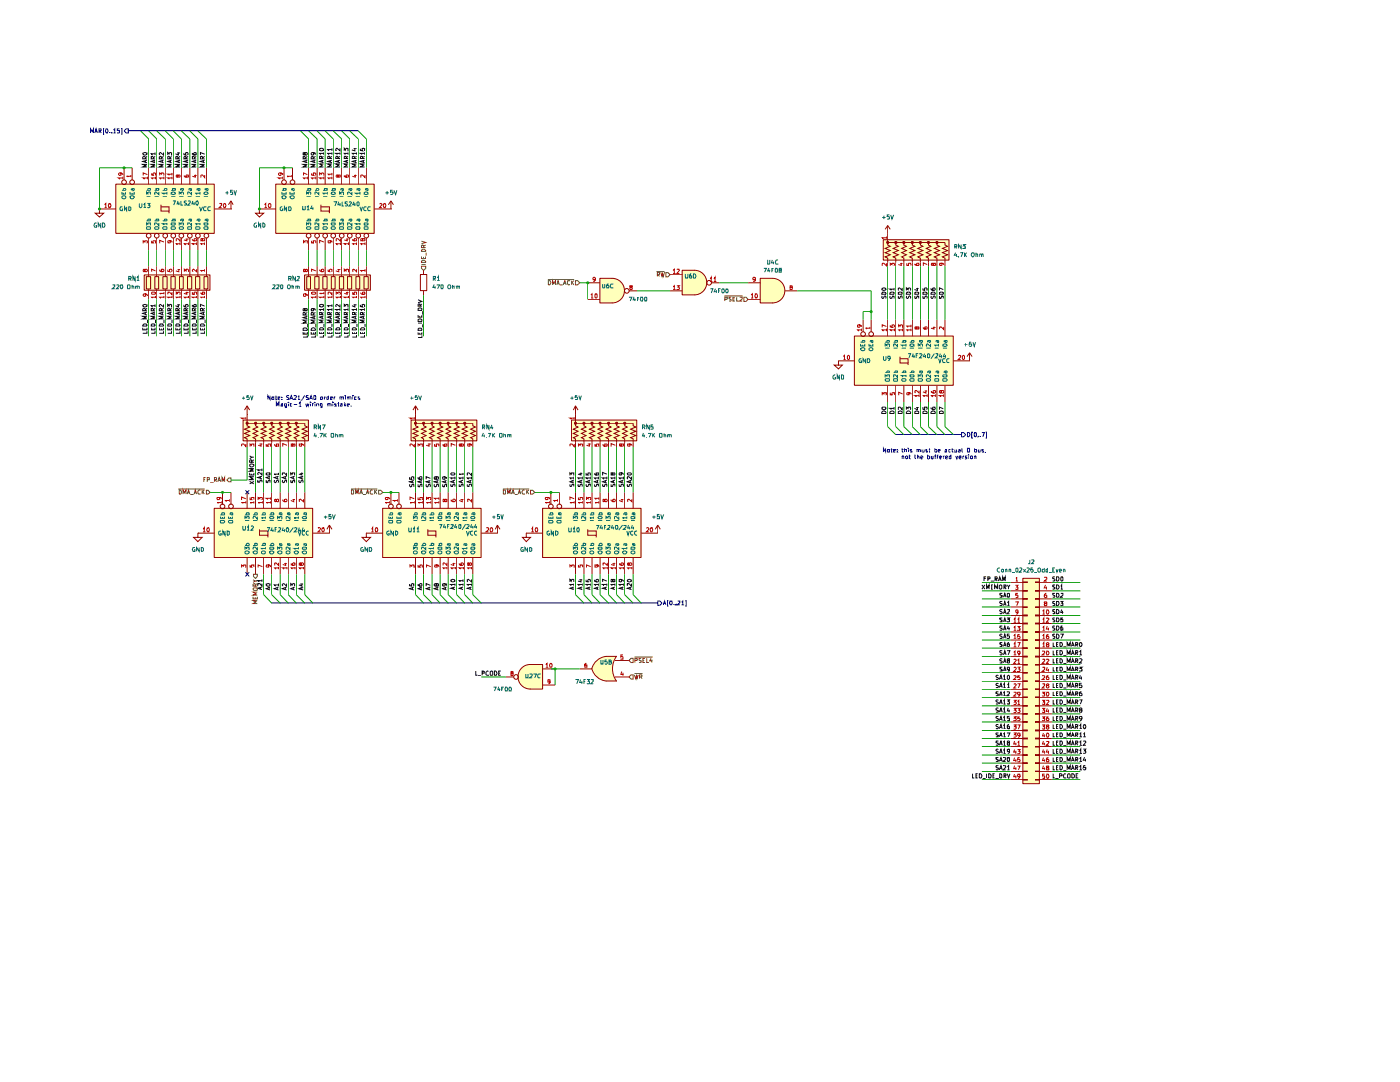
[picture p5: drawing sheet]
<svg xmlns="http://www.w3.org/2000/svg" width="279mm" height="216mm" viewBox="0 0 279 216" stroke-linecap="round" stroke-linejoin="round" font-family="sans-serif">
<g fill="#ffb">
<path d="M23.2 36.8h19.6v9.8h-19.6z"/>
<path d="M28.8 54.9h13.1v3.1h-13.1z"/>
<path d="M42.8 101.5h19.6v9.8h-19.6z"/>
<path d="M55.1 36.8h19.6v9.8h-19.6z"/>
<path d="M60.8 54.9h13.2v3.1h-13.2z"/>
<path d="M48.6 83.9h13v4.1h-13z"/>
<path d="M76.4 101.5h19.7v9.8h-19.7z"/>
<path d="M82.1 83.9h13.1v4.1h-13.1z"/>
<path d="M108.3 101.5h19.7v9.8h-19.7z"/>
<path d="M170.6 67.1h19.7v9.8h-19.7z"/>
<path d="M176.3 47.9h13.1v4h-13.1z"/>
<path d="M204.2 115.4h3.3v41h-3.3z"/>
<path d="M104.3 133.2l1-.5 .6-.1v4.9a2.46 2.46 0 0 1-2.3-1.6 2.46 2.46 0 0 1 .7-2.7z"/>
<path d="M105.9 132.6h2.4v4.9h-2.4z"/>
<path d="M119 132a3.3 3.3 0 0 1 2-1l.4 3.3-3.2-.8z"/>
<path d="M121 131h2.1a4.3 4.3 0 0 0 0 4.9h-2.1z"/>
<path d="M118.2 133.5l3.2-.9-.4 3.3a3.3 3.3 0 0 1-2.8-2.4z"/>
<path d="M114.1 83.9h13v4.1h-13z"/>
<path d="M154.2 55.6a2.46 2.46 0 0 1 2.5 2.4 2.46 2.46 0 0 1-2.5 2.5z"/>
<path d="M151.8 55.6h2.4v4.9h-2.4z"/>
<path d="M138.7 54a2.46 2.46 0 0 1 2.4 2.4 2.46 2.46 0 0 1-2.4 2.5z"/>
<path d="M136.2 54h2.4v4.9h-2.4z"/>
<path d="M122.2 55.6a2.46 2.46 0 0 1 2.5 2.4 2.46 2.46 0 0 1-2.5 2.5z"/>
<path d="M119.8 55.6h2.4v4.9h-2.4z"/>
</g>
<g fill="none" stroke="#910000" stroke-width=".2">
<path d="M23.1 36.7h19.7v9.9h-19.7zM24.8 33.5v2.4M26.4 33.5v2.4M29.7 33.5v3.3M31.3 33.5v3.3M33 33.5v3.3M34.6 33.5v3.3M36.2 33.5v3.3M37.9 33.5v3.3M39.5 33.5v3.3M41.2 33.5v3.3M19.9 41.7h3.3"/>
<path d="M28.8 54.9h13.1v3h-13.1zM29.2 55.2h.9v2.5h-.9zM29.7 47.5v2.4M29.7 53.1v2.1M29.7 57.7v2M30.9 55.2h.8v2.5h-.8zM31.3 47.5v2.4M31.3 53.1v2.1M31.3 57.7v2M32.1 41.3h1.6v.8M32.1 40.8v1.3h1.6v.4M32.5 55.2h.9v2.5h-.9z"/>
<path d="M33 47.5v2.4M33 53.1v2.1M33 57.7v2M34.1 55.2h.9v2.5h-.9zM34.6 47.5v2.4M34.6 53.1v2.1M34.6 57.7v2M35.8 55.2h.8v2.5h-.8zM36.2 47.5v2.4M36.2 53.1v2.1M36.2 57.7v2M37.4 55.2h.9v2.5h-.9z"/>
<path d="M37.9 47.5v2.4M37.9 53.1v2.1M37.9 57.7v2M39 55.2h.9v2.5h-.9zM39.5 47.5v2.4M39.5 53.1v2.1M39.5 57.7v2M40.7 55.2h.8v2.5h-.8zM41.2 47.5v2.4M41.2 53.1v2.1M41.2 57.7v2M42.8 41.7h3.3"/>
<circle cx="24.8" cy="36.4" r=".47"/>
<circle cx="26.4" cy="36.4" r=".47"/>
<circle cx="29.7" cy="47" r=".47"/>
<circle cx="31.3" cy="47" r=".47"/>
<circle cx="33" cy="47" r=".47"/>
<circle cx="34.6" cy="47" r=".47"/>
<circle cx="36.2" cy="47" r=".47"/>
<circle cx="37.9" cy="47" r=".47"/>
<circle cx="39.5" cy="47" r=".47"/>
<circle cx="41.2" cy="47" r=".47"/>
</g>
<g fill="none" stroke="#006665" stroke-width=".2">
<path d="M24.3 38.3v.4h.8v-.4M24.3 38h.8v-.3l-.4-.1-.1 .4M24.7 38.5v.2M25.9 39.2l.6-.1 .3 .1v.2l-.3 .3h-.3l-.2-.1zM25.9 38.3v.4h.9v-.4M26.4 38.5v.2M26.5 37.6v.5l.3-.2-.1-.3M26.8 37.6l-.6 .1 .1 .3M29.2 38.8v-.5l.3 .3 .2-.3h.2l.1 .5M29.2 38h.8v-.4h-.4l-.1 .4M29.2 39.2h.8M30.9 39.2h.8"/>
<path d="M30.9 38h.8M31.2 38v-.4h.4v.4M31.7 38.3v.5l-.6-.5-.2 .2v.3M32.5 38h.8v-.3l-.4-.1-.1 .4M32.5 39.2h.8M33.3 38.6h-.8l.2 .2M33.3 38.3v.5M34.2 38.5a.4 .4 0 0 1 .5-.2 .4 .4 0 0 1 .2 .4h-.7zM34.2 39.2h.8M34.2 38h.8M34.5 38v-.4h.4v.4M35.8 38.8v-.5l.3 .3v-.2l.3-.1 .2 .2-.1 .3"/>
<path d="M35.8 39.2h.8M36.3 37.6l.1 .5 .2-.2-.1-.3M36.6 37.6l-.6 .1 .1 .3M37.5 39.2h.7M37.9 37.6l.1 .4h.2v-.4h-.4l-.1 .4M38.2 38.3v.5l-.6-.5-.1 .1v.4M39.1 39.2h.8M39.5 37.6l.2 .5 .2-.2-.1-.3M39.9 38.6h-.8l.2 .2M39.9 37.6l-.6 .1 .1 .3M39.9 38.3v.5M40.7 39.2h.8"/>
<path d="M40.8 38.4a.39 .39 0 0 1 .4-.1 .39 .39 0 0 1 .2 .4h-.6zM41.2 37.6l.2 .5 .1-.2-.1-.3M41.5 37.6l-.6 .1 .1 .3M24.4 41.3h-.3l-.2 .3 .2 .4h.3l-.1-.3M25.3 41.3v.7l-.5-.7v.7M25.7 41.3l.4 .1v.5l-.2 .1h-.2zM29.2 45.3h.7l.1 .4-.7 .1zM29.2 45v-.5l.3 .2 .1-.2h.4v.5M29.2 44.1h.8v-.4h-.4l-.1 .4M30.9 44.1h.8M31 45.3h.5l.2 .3-.2 .2h-.5l-.1-.2zM31.2 44.1v-.4h.4v.4"/>
<path d="M31.7 44.5v.5l-.5-.5-.3 .1v.3M32.5 45.4l.1-.1h.6l.1 .4-.7 .1zM32.5 44.1h.8v-.3l-.4-.1-.1 .4M33.3 44.7h-.8l.2 .2M33.3 44.5v.4M34.2 45.3h.6l.2 .3-.2 .2h-.6zM34.2 44.6l.7-.1 .1 .2-.2 .2h-.5l-.1-.1zM34.2 44.1h.8M34.5 44.1v-.4h.4v.4M35.8 45v-.5l.3 .2v-.2h.4v.5M35.9 45.3h.5l.2 .3-.2 .2h-.5l-.1-.2zM36.3 43.7l.1 .5 .2-.2-.1-.3"/>
<path d="M36.6 43.7h-.4l-.2 .2 .1 .2M37.5 45.3h.6l.1 .4-.7 .1zM37.9 43.7l.2 .5 .1-.1v-.4h-.4l-.1 .4M38.2 44.5v.5l-.4-.5h-.3v.4M39.1 45.3h.6l.2 .3-.2 .2h-.5zM39.5 43.7l.2 .5 .2-.2-.1-.3M39.8 41.3l.3 .7 .3-.7M39.9 44.7h-.8l.2 .2M39.9 43.7h-.4l-.2 .2 .1 .2M39.9 44.5v.4M40.8 44.5h.6l.1 .2-.1 .2h-.6l-.1-.2zM40.8 45.3h.6v.5h-.6l-.1-.2z"/>
<path d="M41.1 41.4l-.3-.1-.2 .3 .2 .4 .3-.1M41.2 43.7l.2 .5 .1-.2-.1-.3M41.5 43.7h-.4l-.2 .2 .1 .2M41.9 41.4l-.3-.1-.2 .3 .2 .4 .3-.1"/>
<circle cx="24.7" cy="39.4" r=".36"/>
</g>
<g fill="none" stroke="#b90000" stroke-width=".2">
<path d="M24 34.5l.2 .1v.3l-.4 .1-.1-.2 .1-.3 .5 .1 .2 .3M24.5 35.5h-.8l.2 .3M24.5 35.3v.5M26.1 35.2h-.8l.2 .1M26.1 34.9v.4M29.4 35.5h-.8l.2 .3M29.4 34.8l-.8-.3v.5M29.4 35.3v.5M30.3 34.6v.3l.3 .1-.1-.3 .2-.2 .3 .1-.1 .4M31 35.5h-.7l.1 .3M31 35.3v.5M31.9 35v-.5l.3 .3 .1-.3h.3l.1 .2-.1 .3"/>
<path d="M32.7 35.5h-.8l.2 .3M32.7 35.3v.5M34.3 35.5h-.8l.2 .3M34.3 34.8h-.8l.2 .2M34.3 34.5v.5M34.3 35.3v.5M35.5 35.1l.1-.2 .3 .1v.3h-.3l-.2-.4-.2 .1 .1 .3 .2-.1M36.8 35l.2 .3h.5v-.4l-.4 .1 .1 .3M38.7 35h.5M39 34.8v.5l-.6-.1M40.8 34.9v.5l-.4-.5-.3 .1 .1 .3M20.9 40.8l.2-.2v.8"/>
<path d="M20.9 41.4h.4M21.8 40.6a.43 .43 0 0 1 .3 .4 .43 .43 0 0 1-.3 .4 .6 .6 0 0 1 0-.8zM28.6 48.6v-.6l.3 .3v-.3h.4v.6M28.9 53.9l.2-.2 .3 .2-.2 .3-.3-.1v-.3l-.2-.1-.1 .2 .1 .3 .2-.1M28.9 58.6l.2 .1v.4h-.4l-.1-.1 .1-.4 .5 .1 .2 .4M30.3 48v.5h.3v-.5h.4l-.1 .5M30.3 58.4l.6-.1 .1 .1v.2l-.7 .1zM31 59.3h-.7l.1 .2M31 54.1l-.7-.4v.5M31 59.1v.4M31.9 53.8v.3l.3 .1h.4l.1-.3-.4-.2v.5M32.7 48.3l-.8-.3v.6"/>
<path d="M32.7 59.3h-.8l.2 .2M32.7 58.5h-.8l.2 .2M32.7 58.3v.4M32.7 59.1v.4M33.5 53.8v.3l.4 .1-.1-.4 .4-.1 .1 .2-.1 .3M33.8 48h.2v.4l-.4 .1v-.5h.6l.1 .4M34.3 59.3h-.8l.2 .2M34.3 58.3v.5l-.5-.5h-.2v.4M34.3 59.1v.4M35.2 58.8v-.5l.2 .2 .1-.2h.4v.5M35.4 53.8h.5M35.7 53.7v.5l-.6-.1"/>
<path d="M35.9 48.6h-.7l.1 .3M35.9 47.6v.5l-.4-.5-.3 .1 .1 .3M35.9 59.3h-.7l.1 .2M35.9 48.4v.5M35.9 59.1v.4M36.8 54.2v-.5l.3 .4v-.3l.4-.1 .1 .2-.1 .3M37 47.7h.6M37 58.4h.6M37.3 47.6v.4l-.6-.1M37.3 58.2v.5l-.6-.2M37.6 48.6h-.8l.2 .3M37.6 59.3h-.8l.2 .2"/>
<path d="M37.6 48.4v.5M37.6 59.1v.4M38.4 47.7v.2l.2 .1h.6v-.4l-.5 .1v.3h.2M38.4 58.3v.4h.4v-.4l.4 .1v.3M39.2 48.6h-.8l.2 .3M39.2 59.3h-.8l.2 .2M39.2 53.7v.5l-.6-.5-.2 .2 .1 .3M39.2 48.4v.5M39.2 59.1v.4M40.1 58.4l.2 .3h.5v-.4h-.4l-.1 .2 .2 .2M40.4 47.8l.1-.2 .3 .1v.3h-.4l-.1-.4h-.1l-.1 .4h.3M40.8 48.6h-.7l.2 .3"/>
<path d="M40.8 54h-.7l.2 .2M40.8 59.3h-.7l.2 .2M40.8 48.4v.5M40.8 53.7v.5M40.8 59.1v.4M43.8 40.7l.4-.1v.3l-.5 .5h.5M44.7 40.7v-.1a.38 .38 0 0 1 .4 .4 .38 .38 0 0 1-.4 .4z"/>
</g>
<g fill="none" stroke="#0f0f0f" stroke-width=".2">
<path d="M28.5 65.4v.4h.8v-.4M28.5 64.9l.2-.3h.5l.1 .5h-.8zM28.5 60.9l.3-.2 .5 .1a.43 .43 0 0 1-.4 .5 .43 .43 0 0 1-.4-.4zM28.9 65.6v.2M29 62v-.3l-.2-.2-.3 .2v.3h.8M29.1 62.4v.4M29.3 66.1v.4h-.8M29.3 63.1h-.8l.6 .3-.6 .2h.8M29.3 62.3l-.8 .2 .8 .4M29.3 61.5l-.3 .3M29.4 63.8v.7M30.2 65.4v.4h.7v-.4"/>
<path d="M30.2 64.8l.1-.2h.5l.1 .5h-.7zM30.5 65.6v.2M30.6 62v-.3l-.2-.2-.2 .1v.4h.7M30.8 62.4v.4M30.9 66.1v.4h-.7M30.9 63.1h-.7l.6 .3-.6 .2h.7M30.9 62.3l-.7 .2 .7 .4M30.9 61h-.7l.2 .3M30.9 61.5l-.3 .3M30.9 60.7v.6M31 63.8v.7M31.8 65.4v.4h.8v-.4"/>
<path d="M32 64.6h.5l.1 .5h-.8zM32.2 62v-.4l-.2-.1-.2 .2v.3h.8M32.2 65.6v.2M32.4 62.4v.4M32.6 66.1v.4h-.8M32.6 63.1h-.8l.6 .3-.6 .2h.8M32.6 62.3l-.8 .2 .8 .4M32.6 60.7v.6l-.6-.6-.2 .2 .1 .4M32.6 61.5l-.4 .3M32.7 63.8v.7M33.5 65.4v.4h.7v-.4M33.5 64.8l.2-.2h.4l.1 .5h-.7z"/>
<path d="M33.5 61.3v-.6l.2 .3 .2-.3 .3 .1v.5M33.8 65.6v.2M33.9 62v-.3l-.3-.2-.1 .5h.7M34 62.4v.4M34.2 66.1v.4h-.7M34.2 63.1h-.7l.5 .3-.5 .2h.7M34.2 62.3l-.7 .2 .7 .4M34.2 61.5l-.3 .3M34.3 63.8v.7M35.1 65.4v.4h.8v-.4M35.1 64.8l.2-.2h.4l.2 .5h-.8zM35.3 60.8h.6"/>
<path d="M35.4 65.6v.2M35.5 62v-.3l-.2-.2-.2 .1v.4h.8M35.6 60.7v.6l-.6-.3M35.7 62.4v.4M35.9 66.1v.4h-.8M35.9 63.1h-.8l.6 .3-.6 .2h.8M35.9 62.3l-.8 .2 .8 .4M35.9 63.8v.7M35.9 61.5l-.4 .3M36.7 65.4v.4h.8v-.4M36.7 64.9l.3-.3h.4l.1 .5h-.8zM36.7 60.8v.4l.4 .1-.1-.5 .4-.1 .1 .2v.4"/>
<path d="M37.1 62v-.4l-.2-.1-.2 .2v.3h.8M37.1 65.6v.2M37.3 62.4v.4M37.5 66.1v.4h-.8M37.5 63.1h-.8l.6 .3-.6 .2h.8M37.5 62.3l-.8 .2 .8 .4M37.5 61.5l-.4 .3M37.6 63.8v.7M38.4 65.4v.4h.8v-.4M38.4 64.8l.2-.2h.4l.2 .5h-.8zM38.4 60.8v.3l.3 .2 .5-.1v-.4l-.4-.1-.2 .2 .2 .4M38.7 65.6v.2"/>
<path d="M38.8 62v-.3l-.3-.2-.1 .5h.8M38.9 62.4v.4M39.2 66.1v.4h-.8M39.2 63.1h-.8l.5 .3-.5 .2h.8M39.2 62.3l-.8 .2 .8 .4M39.2 61.5l-.4 .3M39.2 63.8v.7M52 117.2v.4M52.3 117.1l-.9 .3 .9 .2M52.3 116.5v.5l-.4-.5h-.5l.1 .4M52.3 115.9h-.9l.3 .2M52.3 115.6v.5"/>
<path d="M53.1 116.5h.8v.3a.42 .42 0 0 1-.5 .1 .42 .42 0 0 1-.3-.4zM53.7 117.2v.4M53.9 117.1l-.8 .4 .8 .2"/>
</g>
<path d="M50.6 114.6h.7v.4l-.3 .4-.4-.4z" fill="#fff"/>
<path d="M50.5 119.1v.4h.8v-.4M50.5 117.5l.2-.2h.6v.4l-.6 .1zM50.5 115.7l.4 .2-.4 .3M50.6 114.6h.7v.4l-.3 .4-.4-.4zM50.9 117v-.5h-.2l-.2 .1v.4h.8M50.9 119.2v.3M50.9 115.9h.4M51.3 119.8h-.8l.6 .3-.6 .3h.8M51.3 118.1h-.8l.6 .4-.6 .2h.8M51.3 116.5l-.4 .2" fill="none" stroke="#765500" stroke-width=".2"/>
<path d="M55.3 117.2v.4M55.6 117.1l-.9 .4 .9 .2M55.6 116.7h-.9l.3 .3M55.6 116.5v.5M56.9 117.2v.4M57.2 117.1l-.9 .4 .9 .2M57.2 116.5v.5l-.6-.5-.3 .1 .1 .4" fill="none" stroke="#0f0f0f" stroke-width=".2"/>
<path d="M41.2 97.8h.3l.4 .5-.4 .3h-.3z" fill="#fff"/>
<g fill="none" stroke="#765500" stroke-width=".2">
<path d="M35.6 97.6h5.2M35.8 97.7l.4 .3v.4l-.2 .2h-.2zM36.5 98.6v-.9l.3 .6 .3-.6v.9M37.4 98.6l.2-.9 .3 .9M37.5 98.3h.3M38 98.7h.6M38.7 98.6l.3-.9 .2 .9M38.7 98.3h.5M40 97.8l-.3-.1-.2 .3v.4l.2 .2 .3-.1M40.3 97.7v.9M40.4 98.1l.4 .5M40.8 97.7l-.5 .6"/>
<path d="M41.2 97.8h.3l.4 .5-.4 .3h-.3z"/>
</g>
<path d="M45.7 95.4h.4v.7h-.4l-.4-.3z" fill="#fff"/>
<path d="M40.7 95.7h.2M41 95.3h-.3v.8M41.4 95.7h.4v-.3l-.4-.1v.8M41.9 96.2h.7M42.8 95.7h.4v-.3l-.4-.1v.8M43 95.7l.2 .4M43.5 96.1l.2-.8 .4 .8M43.6 95.9h.4M44.3 96.1v-.8l.3 .6 .2-.6v.8M45.3 95.8l.4-.4h.4v.7h-.4z" fill="none" stroke="#765500" stroke-width=".2"/>
<g fill="none" stroke="#910000" stroke-width=".2">
<path d="M46.1 41.7h.1M46.1 40.1v1.6M46.1 40.1l-.5 .7M46.1 40.1l.4 .7M51.8 41.7v.8h.8l-.8 .8-.8-.8h.8M51.8 41.7h.1M78 41.7h.1M78 40.1l-.5 .7M78 40.1v1.6M78 40.1l.5 .7M44.4 98.3v2.4M46.1 98.3v2.4"/>
<path d="M49.3 98.3v3.2M51 98.3v3.2M52.6 98.3v3.2M54.2 98.3v3.2M55.9 98.3v3.2M57.5 98.3v3.2M59.1 98.3v3.2M60.8 98.3v3.2M39.5 106.4v.8h.8l-.8 .9-.9-.9h.9M39.5 106.4h.1M39.5 106.4h3.3M42.8 101.4h19.6v9.8h-19.6z"/>
<path d="M49.3 111.3v3.3M51 111.3v3.3M51.8 106h1.7v.8M51.8 105.6v1.2h1.7v.4M52.6 111.3v3.3M54.2 111.3v3.3M55.9 111.3v3.3M57.5 111.3v3.3M59.1 111.3v3.3M60.8 111.3v3.3M62.4 106.4h3.3"/>
<circle cx="44.4" cy="101" r=".47"/>
<circle cx="46.1" cy="101" r=".47"/>
</g>
<g fill="none" stroke="#006665" stroke-width=".2">
<path d="M44 103.9l.7-.1 .1 .4-.1 .1h-.6zM44 103.1v.3h.8v-.3M44 102.7h.8M44.1 106h-.2l-.3 .1 .1 .6h.5v-.2h-.2M44.3 102.7v-.4h.4v.4M44.4 103.2v.2M44.9 106v.8l-.4-.8v.8M45.3 106h.5v.6l-.3 .2h-.2zM45.6 104l.2-.2h.6v.5h-.6zM45.6 103.1v.3h.8v-.3M46 103.2v.2M46.1 102.3v.4h.3v-.4h-.4l-.1 .4"/>
<path d="M48.9 103.6v-.5l.3 .2 .1-.2h.4v.5M48.9 109.7v-.5l.3 .2 .1-.2h.4v.5M48.9 103.8h.8M48.9 102.7h.8M48.9 108.8h.8M49 110l.4-.1 .3 .2a.44 .44 0 0 1-.3 .4 .44 .44 0 0 1-.5-.2zM49.2 102.7v-.4h.5v.4M49.2 108.8l-.1-.2 .2-.2 .4 .2v.2M50.5 102.7h.8v-.3l-.4-.1-.1 .4M50.5 110.1l.6-.2 .2 .2v.3a.47 .47 0 0 1-.8-.3zM50.5 108.8h.8v-.3l-.4-.1-.1 .4M50.5 103.8h.8"/>
<path d="M51.3 103.1v.5l-.4-.5h-.3v.4M51.3 109.2v.5l-.4-.5h-.3v.4M52.2 102.7h.8v-.3l-.5-.1-.1 .4M52.2 108.8h.8v-.3h-.6v.3M52.2 103.8h.8M53 103.3h-.8l.2 .2M53 109.4h-.8l.2 .2M53 103.1v.4M53 109.2v.4M53.8 103.2l.2-.1h.5l.1 .2-.1 .2h-.5zM53.8 109.3l.2-.1h.5l.1 .2v.2h-.7zM53.8 103.8h.8"/>
<path d="M53.8 102.7h.8M53.8 108.8h.8M53.9 110l.5-.1 .2 .2v.2l-.2 .2h-.3l-.3-.2zM54.1 102.7v-.4h.5v.4M54.1 108.8v-.2l.1-.2 .4 .2v.2M55.4 110.1l.6-.2 .3 .2-.1 .3a.47 .47 0 0 1-.8-.3zM55.4 109.7v-.5l.3 .2 .1-.2h.4v.5M55.4 103.6v-.5l.3 .2 .1-.2h.4v.5M55.4 103.8h.9M55.9 108.5l.1 .3h.3v-.3h-.6v.3M55.9 102.3v.4h.4v-.4h-.5l-.1 .4M57.1 103.8h.8"/>
<path d="M57.5 108.5l.1 .3h.3v-.3h-.5v.3M57.5 102.3l.1 .4h.3v-.4h-.5v.4M57.9 109.2v.5l-.5-.5-.3 .1 .1 .3M57.9 103.1v.5l-.5-.5-.3 .1 .1 .3M58.7 110.1l.6-.2 .3 .2v.2l-.3 .2h-.3zM58.7 103.8h.9M59.2 108.5l.1 .3h.3l-.1-.3M59.2 102.3l.1 .4h.3l-.1-.4M59.5 106l.3 .8 .3-.8M59.6 109.4h-.9l.3 .2M59.6 108.5h-.5v.3M59.6 103.3h-.9l.3 .2"/>
<path d="M59.6 102.3h-.5l-.1 .2 .1 .2M59.6 103.1v.4M59.6 109.2v.4M60.3 110.1l.6-.2 .3 .2-.1 .3a.47 .47 0 0 1-.8-.3zM60.3 109.3l.2-.1h.5l.2 .1v.2l-.8 .1zM60.3 103.2l.2-.1h.5l.2 .1v.2l-.7 .1zM60.3 103.8h.9M60.8 108.5l.1 .3h.3v-.3h-.5v.3M60.8 102.3v.4h.4v-.4h-.5v.4M60.8 106h-.2l-.3 .1 .1 .6h.4M61.6 106a.37 .37 0 0 0-.5 .4 .37 .37 0 0 0 .5 .3"/>
<circle cx="52.6" cy="110.3" r=".36"/>
<circle cx="57.5" cy="110.3" r=".36"/>
</g>
<g fill="none" stroke="#b90000" stroke-width=".2">
<path d="M43.7 99.3l.1 .3-.4 .1v-.4h.6l.2 .1v.2M45.8 99.9h-.8l.2 .2M45.8 99.6v.5M49.1 99.5l-.9-.3v.6M49.9 99.3v.4h.3v-.4h.5v.4M51.5 99.8v-.5l.4 .2v-.2h.4v.5M54 99.4h-.9l.3 .3M54 99.3v.4M55.2 99.8l.1-.2 .3 .1-.1 .4-.3-.1v-.3h-.4v.3l.2 .1 .2-.2M56.4 99.7l.2 .3 .5 .1 .2-.2-.2-.3-.3 .1v.3l.1 .1M58.4 99.7h.5M58.6 99.6v.5l-.6-.2"/>
<path d="M60.6 99.6v.5l-.6-.5-.3 .1 .1 .4M40.5 105.5l.3-.2v.8M40.5 106.1h.5M41.4 105.4h.3v.7l-.3-.1zM44.2 100.3h-.9l.3 .2M44.2 100v.5M48.2 113.2v-.5l.4 .3v-.3h.4v.5M49.1 100.3h-.9l.3 .2M49.1 100v.5M49.9 112.7v.5h.3v-.5h.5v.5M50.7 100.3h-.8l.3 .2M50.7 100v.5"/>
<path d="M52.4 100.3h-.9l.3 .2M52.4 113.1l-.9-.4v.5M52.4 100v.5M53.5 112.7l.1 .5-.5-.1 .1-.4h.6l.2 .5M54 100.3h-.9l.3 .2M54 100v.5M55.6 113.3h-.8l.3 .3M55.6 112.3v.5l-.5-.5-.3 .1 .1 .4M55.6 113.2v.4M56.7 112.4h.6M57 112.3v.5l-.6-.2M57.3 113.3h-.9l.3 .3"/>
<path d="M57.3 113.2v.4M58.1 112.4v.3l.4 .1 .4-.1v-.3l-.4-.1-.1 .2 .1 .3M58.9 113.3h-.8l.2 .3M58.9 113.2v.4M60.1 112.5l.1-.2 .4 .2v.1l-.4 .2-.1-.1v-.3h-.4v.3l.2 .1 .2-.2M60.6 113.3h-.9l.3 .3M60.6 113.2v.4M63.5 105.4l.3-.1 .2 .1-.5 .7h.5M64.3 105.4l.2-.1a.45 .45 0 0 1 .2 .4 .45 .45 0 0 1-.3 .4l-.2-.3z"/>
</g>
<g fill="none" stroke="#0f0f0f" stroke-width=".2">
<path d="M40.4 31.7v-.4h-.4v.4h.8M40.6 32v.5M40.8 32.8h-.8l.6 .3-.6 .2h.8M40.8 32l-.8 .2 .8 .3M40.8 30.8l-.8-.4v.5M40.8 31.2l-.4 .3M62.4 30.4l.2 .1v.4h-.3l-.2-.1 .2-.4 .6 .1v.4M62.5 31.7v-.4l-.2-.1-.2 .2v.3h.8M62.7 32v.5M62.9 32.8h-.8l.6 .3-.6 .2h.8M62.9 32l-.8 .2 .8 .3M62.9 31.2l-.4 .3"/>
<path d="M63.8 29.7l.5-.1 .3 .2v.2h-.8zM64.2 31.6l-.1-.4h-.3v.4h.8M64.3 32v.4M64.6 32.7h-.8l.5 .3-.5 .3h.8M64.6 32l-.8 .2 .8 .3M64.6 30.6h-.8l.2 .3M64.6 31.2l-.4 .3M64.6 30.4v.5M71.9 29.7v.3l.4 .1v-.4h.5l-.1 .4M72.3 31.6v-.3l-.3-.1-.1 .4h.9M72.5 32v.4M72.8 32.7h-.9l.6 .3-.6 .3h.9"/>
<path d="M72.8 32l-.9 .2 .9 .3M72.8 30.6h-.9l.3 .3M72.8 31.2l-.5 .3M72.8 30.4v.5M83.4 59.8l.8 .4-.8 .2M40 65.4v.4h.8v-.4M40 64.8l.2-.2h.4l.2 .5h-.8zM40.4 62v-.4h-.4v.4h.8M40.4 65.6v.2M40.6 62.4v.4M40.8 66.1v.4h-.8M40.8 63.1h-.8l.6 .3-.6 .2h.8"/>
<path d="M40.8 62.3l-.8 .2 .8 .4M40.8 61.1l-.8-.4v.6M40.8 61.5l-.4 .3M40.9 63.8v.7M71.9 66.2v.4h.9v-.4M71.9 65.7l.3-.3h.4l.2 .4h-.9zM71.9 60.8v.4l.4 .1v-.5h.5l-.1 .5M72.3 62.8v-.4h-.3l-.1 .4h.9M72.3 66.3v.3M72.5 63.1v.4M72.8 66.8v.5h-.9M72.8 63.9h-.9l.6 .2-.6 .3h.9"/>
<path d="M72.8 63l-.9 .3 .9 .3M72.8 61.8h-.9l.3 .2M72.8 61.5v.5M72.8 62.4l-.5 .2M72.9 64.6v.6M83.4 66.3v.4h.8v-.4M83.4 65.7l.2-.2h.4l.2 .4h-.8zM83.4 63.8l.4-.2 .3 .1 .1 .4h-.8zM83.4 62.9v.4h.8v-.4M83.4 61.6l.4-.2 .3 .1 .1 .4h-.8zM83.4 64.5h.8M83.8 63v.3"/>
<path d="M83.8 66.4v.3M83.9 61.1l-.1-.4h-.3l-.1 .4h.8M84.2 66.9v.4h-.8M84.2 60.7l-.3 .2M84.3 62.1v.7M84.3 64.7v.6"/>
</g>
<path d="M84.1 53.1h.9v.4l-.5 .5-.4-.5z" fill="#fff"/>
<path d="M84.1 53.1h.9v.4l-.5 .5-.4-.5zM84.1 51.2v.4h.9v-.4M84.1 48.1l.9 .3-.9 .2M84.1 52.8h.9M84.2 52l.5-.1 .3 .5h-.9zM84.2 49.8l.5-.1 .3 .5h-.9zM84.5 49.4v-.4l-.2-.1-.2 .2v.3h.9M84.5 51.3v.3M85 48.9l-.5 .2M85 50.4v.6" fill="none" stroke="#765500" stroke-width=".2"/>
<g fill="none" stroke="#910000" stroke-width=".2">
<path d="M55 36.7h19.7v9.9h-19.7zM56.7 33.5v2.4M58.4 33.5v2.4M61.6 33.5v3.3M63.3 33.5v3.3M64.9 33.5v3.3M66.5 33.5v3.3M68.2 33.5v3.3M69.8 33.5v3.3M71.5 33.5v3.3M73.1 33.5v3.3M51.8 41.7h3.3"/>
<path d="M60.8 54.9h13.1v3h-13.1zM61.2 55.2h.8v2.5h-.8zM61.6 47.5v2.4M61.6 53.1v2.1M61.6 57.7v2M62.8 55.2h.9v2.5h-.9zM63.3 47.5v2.4M63.3 53.1v2.1M63.3 57.7v2M64 41.3h1.7v.8M64 40.8v1.3h1.7v.4M64.4 55.2h.9v2.5h-.9z"/>
<path d="M64.9 47.5v2.4M64.9 53.1v2.1M64.9 57.7v2M66.1 55.2h.8v2.5h-.8zM66.5 47.5v2.4M66.5 53.1v2.1M66.5 57.7v2M67.7 55.2h.9v2.5h-.9zM68.2 47.5v2.4M68.2 53.1v2.1M68.2 57.7v2M69.3 55.2h.9v2.5h-.9z"/>
<path d="M69.8 47.5v2.4M69.8 53.1v2.1M69.8 57.7v2M71 55.2h.8v2.5h-.8zM71.5 47.5v2.4M71.5 53.1v2.1M71.5 57.7v2M72.6 55.2h.9v2.5h-.9zM73.1 47.5v2.4M73.1 53.1v2.1M73.1 57.7v2M74.7 41.7h3.3"/>
<path d="M83.9 54.8h1.3v3.2h-1.3zM84.5 54v.8M84.5 58v.9"/>
<circle cx="56.7" cy="36.4" r=".47"/>
<circle cx="58.4" cy="36.4" r=".47"/>
<circle cx="61.6" cy="47" r=".47"/>
<circle cx="63.3" cy="47" r=".47"/>
<circle cx="64.9" cy="47" r=".47"/>
<circle cx="66.5" cy="47" r=".47"/>
<circle cx="68.2" cy="47" r=".47"/>
<circle cx="69.8" cy="47" r=".47"/>
<circle cx="71.5" cy="47" r=".47"/>
<circle cx="73.1" cy="47" r=".47"/>
</g>
<g fill="none" stroke="#0f0f0f" stroke-width=".2">
<path d="M32.2 31.7v-.4l-.2-.1-.2 .2v.3h.8M32.4 32v.5M32.6 32.8h-.8l.6 .3-.6 .2h.8M32.6 32l-.8 .2 .8 .3M32.6 30.4v.5l-.6-.5-.2 .2 .1 .3M32.6 31.2l-.4 .3M38.4 30.5v.3l.3 .1h.5v-.4l-.4-.1-.2 .2 .2 .3M38.8 31.7v-.3l-.3-.2-.1 .5h.8M38.9 32v.5M39.2 32.8h-.8l.5 .3-.5 .2h.8M39.2 32l-.8 .2 .8 .3M39.2 31.2l-.4 .3"/>
<path d="M60.8 30.6l.2-.2 .3 .2v.2l-.3 .1h-.2v-.4h-.3v.4h.2l.1-.1M60.9 31.7v-.3l-.2-.2-.2 .1v.4h.8M61.1 32v.5M61.3 32.8h-.8l.6 .3-.6 .2h.8M61.3 32l-.8 .2 .8 .3M61.3 31.2l-.4 .3M65.8 31.6l-.1-.4h-.2l-.1 .4h.8M66 32v.4M66.2 32.7h-.8l.6 .3-.6 .3h.8M66.2 32l-.8 .2 .8 .3M66.2 30.6h-.8l.3 .3M66.2 29.8h-.8l.3 .3"/>
<path d="M66.2 31.2l-.4 .3M66.2 29.6v.5M66.2 30.4v.5M67.4 31.6v-.3l-.3-.1-.1 .4h.9M67.6 32v.4M67.9 32.7h-.9l.6 .3-.6 .3h.9M67.9 32l-.9 .2 .9 .3M67.9 30.6h-.9l.3 .3M67.9 29.6v.5l-.6-.5-.3 .2 .1 .3M67.9 31.2l-.5 .3M67.9 30.4v.5M68.7 30.1v-.5l.3 .3 .1-.3 .4 .1-.1 .4"/>
<path d="M69.1 31.6l-.1-.4h-.2l-.1 .4h.8M69.2 32v.4M69.5 32.7h-.8l.5 .3-.5 .3h.8M69.5 32l-.8 .2 .8 .3M69.5 30.6h-.8l.2 .3M69.5 30.4v.5M69.5 31.2l-.4 .3M70.6 29.7h.6M70.7 31.6v-.4l-.4 .1v.3h.9M70.8 29.6v.5l-.6-.2M70.9 32v.4M71.2 32.7h-.9l.6 .3-.6 .3h.9"/>
<path d="M71.2 32l-.9 .2 .9 .3M71.2 30.6h-.9l.3 .3M71.2 30.4v.5M71.2 31.2l-.5 .3M60.5 66.2v.5h.8v-.5M60.5 65.6a.48 .48 0 0 1 .5-.2 .48 .48 0 0 1 .3 .5h-.8zM60.8 61.8l.1-.2h.4v.2v.2h-.4l-.2-.4-.2 .1 .1 .3 .2-.2M60.8 66.3v.4M60.9 62.9l-.1-.5h-.2l-.1 .5h.8M61.1 63.2v.3M61.3 66.9v.4h-.8M61.3 63.9h-.8l.6 .3-.6 .3h.8"/>
<path d="M61.3 63.1l-.8 .3 .8 .2M61.3 64.6v.7M61.3 62.4l-.4 .2M62.1 66.2v.5h.8v-.5M62.2 65.6l.4-.2 .3 .2v.3h-.8zM62.4 61.6l.2 .1v.2l-.4 .1v-.4h.6l.1 .3M62.5 62.9v-.5h-.3l-.1 .5h.8M62.5 66.3v.4M62.7 63.2v.3M62.9 66.9v.4h-.8M62.9 63.9h-.8l.6 .3-.6 .3h.8M62.9 63.1l-.8 .3 .8 .2"/>
<path d="M62.9 62.4l-.4 .2M63 64.6v.7M63.8 66.2v.4h.8v-.4M63.8 65.6l.2-.2h.4l.2 .4h-.8zM63.8 60.8l.5-.1 .3 .1v.3l-.3 .2-.5-.1zM64.1 66.3v.3M64.2 62.8l-.1-.4h-.3v.4h.8M64.3 63.1v.4M64.6 66.8v.5h-.8M64.6 63.9h-.8l.5 .2-.5 .3h.8M64.6 63l-.8 .3 .8 .3M64.6 61.8h-.8l.2 .2"/>
<path d="M64.6 62.4l-.4 .2M64.6 61.5v.5M64.6 64.6v.6M65.4 66.2v.4h.8v-.4M65.4 65.6l.2-.2h.4l.2 .4h-.8zM65.7 66.3v.3M65.8 62.8v-.4h-.4v.4h.8M66 63.1v.4M66.2 66.8v.5h-.8M66.2 63.9h-.8l.6 .2-.6 .3h.8M66.2 63l-.8 .3 .8 .3M66.2 61.8h-.8l.3 .2"/>
<path d="M66.2 61h-.8l.3 .3M66.2 60.7v.6M66.2 61.5v.5M66.2 64.6v.6M66.2 62.4l-.4 .2M67 66.2v.4h.9v-.4M67.3 65.4h.4l.2 .4h-.9zM67.4 62.8v-.4h-.3l-.1 .4h.9M67.4 66.3v.3M67.6 63.1v.4M67.9 66.8v.5h-.9M67.9 63.9h-.9l.6 .2-.6 .3h.9"/>
<path d="M67.9 63l-.9 .3 .9 .3M67.9 61.8h-.9l.3 .2M67.9 60.7v.6l-.6-.6-.3 .2 .1 .4M67.9 61.5v.5M67.9 62.4l-.5 .2M67.9 64.6v.6M68.7 66.2v.4h.8v-.4M68.7 65.6l.2-.2h.4l.2 .4h-.8zM68.7 61.3v-.6l.3 .3 .1-.3 .4 .1-.1 .5M69 66.3v.3M69.1 62.8v-.4h-.4v.4h.8M69.2 63.1v.4"/>
<path d="M69.5 66.8v.5h-.8M69.5 63.9h-.8l.5 .2-.5 .3h.8M69.5 63l-.8 .3 .8 .3M69.5 61.8h-.8l.2 .2M69.5 62.4l-.4 .2M69.5 61.5v.5M69.6 64.6v.6M70.3 66.2v.4h.9v-.4M70.3 65.6l.2-.2h.4l.3 .4h-.9zM70.6 60.8h.6M70.7 62.8v-.4h-.4v.4h.9M70.7 66.3v.3"/>
<path d="M70.8 60.7v.6l-.6-.3M70.9 63.1v.4M71.2 66.8v.5h-.9M71.2 63.9h-.9l.6 .2-.6 .3h.9M71.2 63l-.9 .3 .9 .3M71.2 61.8h-.9l.3 .2M71.2 62.4l-.5 .2M71.2 61.5v.5M71.2 64.6v.6"/>
</g>
<g fill="none" stroke="#006665" stroke-width=".2">
<path d="M56.3 39.2l.6-.1 .2 .1v.2l-.2 .3h-.4l-.2-.1zM56.3 38.3v.4h.8v-.4M56.3 38h.8M56.6 38v-.4h.4v.4M56.7 38.5v.2M57.9 39.2l.6-.1 .2 .1-.1 .4a.47 .47 0 0 1-.7-.4zM57.9 38.3v.4h.8v-.4M58.3 38.5v.2M58.4 37.6v.3l.1 .2 .2-.1v-.4h-.4l-.1 .4M61.2 38.8v-.5l.3 .3v-.2l.3-.1 .2 .2-.1 .3M61.2 39.2h.8M61.2 38h.8"/>
<path d="M61.5 38v-.4h.4v.4M62.9 38h.7v-.3l-.4-.1-.1 .4M62.9 39.2h.7M63.6 38.3v.5l-.6-.5-.1 .1v.4M64.5 39.2h.8M64.5 38h.8M64.8 38v-.4h.4v.4M65.3 38.6h-.8l.2 .2M65.3 38.3v.5M66.1 39.2h.8M66.1 38h.8M66.2 38.4a.39 .39 0 0 1 .4-.1 .39 .39 0 0 1 .2 .4h-.6z"/>
<path d="M66.4 38v-.4h.4v.4M67.8 38.8v-.5l.2 .3 .2-.3 .3 .1-.1 .4M67.8 39.2h.7M68.2 37.6l.1 .4h.2v-.4h-.4l-.1 .4M69.4 39.2h.8M69.8 37.6l.2 .5 .2-.2-.1-.3M70.2 38.3v.5l-.6-.5-.2 .1 .1 .4M70.2 37.6l-.6 .1 .1 .3M71 39.2h.8M71.5 37.6l.2 .5 .1-.2v-.3M71.8 38.6h-.8l.2 .2M71.8 37.6l-.6 .1 .1 .3"/>
<path d="M71.8 38.3v.5M72.7 38.5l.5-.2 .2 .2v.2l-.5 .1-.2-.1zM72.7 39.2h.7M73.1 37.6l.1 .4h.2v-.4h-.4l-.1 .4M56.3 41.3l-.4 .1v.5l.2 .1 .3-.1v-.2h-.1M57.2 41.3v.7l-.4-.7v.7M57.6 41.3l.4 .1 .1 .3-.1 .3h-.4zM61.2 45.4l.1-.1h.5l.2 .3-.2 .2h-.5zM61.2 45v-.5l.3 .2v-.2h.4v.5M61.2 44.1h.8M61.5 44.1v-.4h.4v.4M62.9 45.3h.6l.1 .4-.7 .1z"/>
<path d="M62.9 44.1h.7v-.3l-.4-.1-.1 .4M63.6 44.5v.5l-.4-.5h-.3v.4M64.5 45.3h.6l.2 .3-.2 .2h-.5zM64.5 44.1h.8M64.8 44.1v-.4h.4v.4M65.3 44.7h-.8l.2 .2M65.3 44.5v.4M66.1 44.1h.8M66.2 44.5h.6l.1 .2-.1 .2h-.6l-.1-.2zM66.2 45.3h.6l.1 .3-.1 .2h-.6l-.1-.2zM66.4 44.1v-.4h.4v.4M67.8 45.3h.6l.1 .4-.6 .1z"/>
<path d="M67.8 45v-.5l.2 .2 .1-.2h.4l-.1 .5M68.2 43.7l.2 .5 .1-.1v-.4h-.4l-.1 .4M69.4 45.3h.7l.1 .3-.1 .2h-.6zM69.8 43.7l.2 .5 .2-.2-.1-.3M70.2 44.5v.5l-.5-.5h-.3l.1 .4M70.2 43.7h-.4l-.2 .2 .1 .2M71.2 45.3h.6v.5h-.6l-.2-.2zM71.5 43.7l.2 .5 .1-.2v-.3M71.8 44.7h-.8l.2 .2M71.8 43.7h-.4l-.2 .2 .1 .2M71.8 41.3l.3 .7 .2-.7M71.8 44.5v.4"/>
<path d="M72.7 45.3h.7v.4l-.6 .1zM72.7 44.6l.7-.1v.3l-.6 .1zM73.1 43.7l.2 .5 .1-.1v-.4h-.4l-.1 .4M73.1 41.4l-.3-.1-.2 .1v.5l.2 .1 .3-.1M73.9 41.4l-.4-.1-.1 .3 .1 .4 .4-.1"/>
</g>
<g fill="none" stroke="#b90000" stroke-width=".2">
<path d="M56 34.5v.5l-.4-.2 .1-.3h.4l.3 .2v.2M56.4 35.5h-.8l.2 .3M56.4 35.3v.5M58.1 35.2h-.8l.2 .1M58.1 34.9v.4M61.3 35.5h-.7l.1 .3M61.3 34.8l-.7-.3v.5M61.3 35.3v.5M62.2 34.6v.3l.4 .1-.1-.4 .4-.1 .1 .2-.1 .3M63 35.5h-.8l.2 .3M63 35.3v.5M63.8 35v-.5l.3 .3v-.2l.4-.1 .1 .2v.3"/>
<path d="M64.6 35.5h-.8l.2 .3M64.6 35.3v.5M66.2 35.5h-.7l.2 .3M66.2 34.8h-.7l.2 .2M66.2 34.5v.5M66.2 35.3v.5M67.4 35.1l.1-.2h.4v.2v.2h-.4l-.2-.4-.2 .1 .1 .3 .2-.1M68.7 35v.2l.3 .1h.5v-.4l-.5 .1v.3h.2M70.7 35h.5M70.9 34.8v.5l-.6-.1M72.9 34.9v.5l-.6-.5-.3 .1 .1 .3M52.8 40.8l.2-.2v.8"/>
<path d="M52.8 41.4h.5M53.6 40.7l.3-.1 .2 .2v.5l-.2 .1a.48 .48 0 0 1-.3-.7zM60.6 48.6v-.6l.2 .3 .1-.3h.4v.6M60.9 53.9l.2-.2 .2 .1v.3l-.1 .1-.3-.1-.2-.4-.1 .1 .1 .4 .2-.1M60.9 58.6l.2 .4-.2 .1h-.3l.1-.5 .6 .2v.3M62.2 48v.5h.4l-.1-.5h.4v.5M62.2 58.4l.7-.1 .1 .2-.1 .2h-.5l-.2-.1zM63 59.3h-.8l.2 .2M63 54.1l-.8-.4v.5M63 59.1v.4M63.8 53.8v.2l.3 .2h.4l.1-.1-.1-.4-.4 .1v.3l.2 .1M64.6 48.3l-.8-.3v.6"/>
<path d="M64.6 59.3h-.8l.2 .2M64.6 58.5h-.8l.2 .2M64.6 58.3v.4M64.6 59.1v.4M65.5 53.8v.3l.3 .1-.1-.3 .2-.2 .3 .1v.4M65.8 48l.2 .1-.1 .4h-.3l-.1-.5h.6l.1 .1v.3M66.2 59.3h-.7l.2 .2M66.2 58.3v.5l-.4-.5-.3 .1 .1 .3M66.2 59.1v.4M67.1 58.8v-.5l.3 .2 .1-.2h.4v.5M67.3 53.8h.6M67.6 53.7v.5l-.6-.1"/>
<path d="M67.9 48.6h-.8l.2 .3M67.9 47.6v.5l-.5-.5-.3 .1 .1 .3M67.9 59.3h-.8l.2 .2M67.9 48.4v.5M67.9 59.1v.4M68.7 54.2v-.5l.3 .4v-.3l.2-.1 .4 .1-.1 .4M69 47.7h.6M69 58.4h.6M69.3 47.6v.4l-.6-.1M69.3 58.2v.5l-.6-.2M69.6 48.6h-.9l.3 .3M69.6 59.3h-.9l.3 .2"/>
<path d="M69.6 48.4v.5M69.6 59.1v.4M70.4 47.7v.3h.2h.6l-.1-.4h-.4v.4h.1M70.4 58.3v.4h.3v-.4h.4v.4M71.2 48.6h-.8l.2 .3M71.2 59.3h-.8l.2 .2M71.2 53.7v.5l-.6-.5-.2 .1 .1 .4M71.2 48.4v.5M71.2 59.1v.4M72 58.4l.2 .3h.6v-.4l-.5 .1v.2l.2 .1M72.3 47.8l.1-.2h.4l.1 .2-.1 .2h-.4l-.1-.3-.2-.1-.1 .4h.3M72.9 48.6h-.9l.3 .3"/>
<path d="M72.9 54h-.9l.3 .2M72.9 59.3h-.9l.3 .2M72.9 48.4v.5M72.9 53.7v.5M72.9 59.1v.4M75.7 40.7l.4-.1 .1 .2-.5 .6h.5M76.6 40.7l.1-.1a.47 .47 0 0 1 .3 .4 .47 .47 0 0 1-.3 .4l-.2-.3z"/>
</g>
<path d="M24.8 26.1l.4-.4h.4v.8h-.4z" fill="#fff"/>
<g fill="none" stroke="#00008a" stroke-width=".2">
<path d="M18.1 26.5v-.8l.3 .6 .3-.6v.8M18.9 26.5l.3-.8 .2 .8M19 26.3h.4M19.8 26.1l.4-.1-.1-.3h-.3v.8M19.9 26.1l.3 .4M20.8 25.6h-.2v1.2h.2M21.1 25.8l.1-.1a.45 .45 0 0 1 .4 .4 .45 .45 0 0 1-.3 .4l-.3-.3zM21.9 26.5h.1M22.3 26.5h.1M22.6 25.9l.3-.2v.8M22.6 26.5h.5M23.8 25.7h-.4v.3h.4v.5h-.4"/>
<path d="M24.2 25.6h.1v1.2h-.1M25.2 25.7h.4v.8h-.4l-.4-.4z"/>
</g>
<g fill="none" stroke="#0f0f0f" stroke-width=".2">
<path d="M28.6 30.5h.7a.43 .43 0 0 1-.4 .4 .43 .43 0 0 1-.4-.3zM29 31.7v-.3l-.2-.2-.3 .2v.3h.8M29.1 32v.5M29.3 32.8h-.8l.6 .3-.6 .2h.8M29.3 32l-.8 .2 .8 .3M29.3 31.2l-.3 .3M30.6 31.7v-.3l-.2-.2-.2 .1v.4h.7M30.8 32v.5M30.9 32.8h-.7l.6 .3-.6 .2h.7M30.9 32l-.7 .2 .7 .3M30.9 30.7h-.7l.2 .2M30.9 31.2l-.3 .3"/>
<path d="M30.9 30.4v.5M33.5 30.9v-.5l.2 .3 .2-.3 .3 .1v.4M33.9 31.7v-.3l-.3-.2-.1 .5h.7M34 32v.5M34.2 32.8h-.7l.5 .3-.5 .2h.7M34.2 32l-.7 .2 .7 .3M34.2 31.2l-.3 .3M35.3 30.5h.6M35.5 31.7v-.3l-.2-.2-.2 .1v.4h.8M35.6 30.4v.5l-.6-.2M35.7 32v.5M35.9 32.8h-.8l.6 .3-.6 .2h.8"/>
<path d="M35.9 32l-.8 .2 .8 .3M35.9 31.2l-.4 .3M36.7 30.5v.4h.4l-.1-.4 .4-.1 .1 .2v.3M37.1 31.7v-.4l-.2-.1-.2 .2v.3h.8M37.3 32v.5M37.5 32.8h-.8l.6 .3-.6 .2h.8M37.5 32l-.8 .2 .8 .3M37.5 31.2l-.4 .3M49.8 94.4v.4h.9v-.4M49.8 92.7l.3-.1 .6 .1a.44 .44 0 0 1-.4 .5 .44 .44 0 0 1-.5-.3zM49.8 91l.4 .2-.4 .4M49.8 96.1l.9 .5"/>
<path d="M50.2 92.2v-.4l-.2-.1-.2 .2v.3h.9M50.2 94.5v.3M50.2 91.2h.5M50.7 95.1h-.9l.6 .4-.6 .2h.9M50.7 93.5h-.9l.6 .3-.6 .2h.9M50.7 96.1l-.9 .5M50.7 91.7l-.5 .4M51.5 95.8v.4l.4-.1v-.3l.4 .1v.3M52 95.1v.4M52.3 95l-.9 .3 .9 .2M52.3 94.3v.5l-.6-.5-.3 .1 .1 .4M52.3 93.8h-.9l.3 .2"/>
<path d="M52.3 93.5v.5M53.1 95.8v.4l.2 .1 .2-.1v-.3l.3-.1 .1 .5M53.1 94.4h.7l.1 .3-.6 .1-.2-.1zM53.7 95.1v.4M53.9 95l-.8 .3 .8 .3M54.8 95.8l-.1 .3 .2 .2 .5-.5 .2 .2-.1 .3M55.3 95.1v.4M55.6 95l-.9 .3 .9 .3M55.6 94.6h-.9l.3 .2M55.6 94.4v.4M56.4 95.8l-.1 .3 .2 .2 .3-.1 .1-.4 .3 .1v.4M56.9 95.1v.4"/>
<path d="M57.2 95l-.9 .3 .9 .3M57.2 94.4v.5l-.4-.5h-.4v.4M58 95.8v.4l.2 .1 .2-.1 .1-.3 .2-.1 .1 .5M58 94.9v-.5l.3 .2 .1-.2h.4v.5M58.6 95.1v.4M58.8 95l-.8 .3 .8 .3M59.7 95.8l-.1 .3 .2 .2 .5-.5 .2 .2-.1 .3M59.9 94.4h.6M60.2 94.3v.5l-.6-.2M60.2 95.1v.4M60.5 95l-.9 .3 .9 .3M81.7 95.2v.4h.5l-.1-.3 .2-.2 .3 .1-.1 .4"/>
<path d="M81.8 96.6l-.1 .4 .2 .2 .3-.1 .1-.5 .3 .1v.5M82.3 96v.3M82.6 95.9l-.9 .2 .9 .3"/>
</g>
<path d="M19.9 41.7v.8h.8l-.8 .8-.9-.8h.9M19.9 41.7h.1M48.5 83.8h13v4.2h-13zM49.2 84.3h.2l.1 .2-.1 .1h-.2l-.1-.1zM82.9 82.7h.1M82.9 81l-.5 .8M82.9 81v1.7M82.9 81l.5 .8" fill="none" stroke="#910000" stroke-width=".2"/>
<path d="M49.2 84.3h.2l.1 .2-.1 .1h-.2l-.1-.1z" fill="#910000"/>
<path d="M50.9 84.3h.2l.1 .2-.1 .1h-.2l-.1-.1z" fill="none" stroke="#910000" stroke-width=".2"/>
<path d="M50.9 84.3h.2l.1 .2-.1 .1h-.2l-.1-.1z" fill="#910000"/>
<path d="M52.5 84.3h.2l.1 .2-.1 .1h-.2l-.1-.1z" fill="none" stroke="#910000" stroke-width=".2"/>
<path d="M52.5 84.3h.2l.1 .2-.1 .1h-.2l-.1-.1z" fill="#910000"/>
<path d="M54.1 84.3h.2l.1 .2-.1 .1h-.2l-.1-.1z" fill="none" stroke="#910000" stroke-width=".2"/>
<path d="M54.1 84.3h.2l.1 .2-.1 .1h-.2l-.1-.1z" fill="#910000"/>
<path d="M49.3 88.3v-.7l-.5-.3 1-.4-1-.4 1-.4-1-.5 1-.4-.5-.2v-.5h11.5v.5l.5 .2-1 .4 1 .5-1 .4 1 .4-1 .4 .5 .3v.7M51 84.5v.5l.4 .2-.9 .4 .9 .5-.9 .4 .9 .4-.9 .4 .5 .3v.7M52.6 84.5v.5l.5 .2-1 .4 1 .5-1 .4 1 .4-1 .4 .5 .3v.7M54.2 84.5v.5l.5 .2-.9 .4 .9 .5-.9 .4 .9 .4-.9 .4 .4 .3v.7M55.8 84.3h.2l.1 .2-.1 .1h-.2l-.1-.1zM55.9 84.5v.5l.4 .2-.9 .4 .9 .5-.9 .4 .9 .4-.9 .4 .5 .3v.7M57.5 84.5v.5l.5 .2-1 .4 1 .5-1 .4 1 .4-1 .4 .5 .3v.7M59.1 84.5v.5l.5 .2-.9 .4 .9 .5-.9 .4 .9 .4-.9 .4 .4 .3v.7" fill="none" stroke="#910000" stroke-width=".2"/>
<path d="M55.8 84.3h.2l.1 .2-.1 .1h-.2l-.1-.1z" fill="#910000"/>
<path d="M57.4 84.3h.2l.1 .2-.1 .1h-.2l-.1-.1z" fill="none" stroke="#910000" stroke-width=".2"/>
<path d="M57.4 84.3h.2l.1 .2-.1 .1h-.2l-.1-.1z" fill="#910000"/>
<path d="M59 84.3h.2l.1 .2-.1 .1h-.2l-.1-.1z" fill="none" stroke="#910000" stroke-width=".2"/>
<path d="M59 84.3h.2l.1 .2-.1 .1h-.2l-.1-.1z" fill="#910000"/>
<g fill="none" stroke="#910000" stroke-width=".2">
<path d="M49.3 82.7h.1M49.3 81v3.3M49.3 88.3v.9M49.3 81l-.5 .8M49.3 81l.5 .8M51 88.3v.9M52.6 88.3v.9M54.2 88.3v.9M55.9 88.3v.9M57.5 88.3v.9M59.1 88.3v.9M60.8 88.3v.9"/>
<path d="M78 98.3v2.4M79.6 98.3v2.4M82.9 98.3v3.2M84.5 98.3v3.2M86.2 98.3v3.2M87.8 98.3v3.2M89.4 98.3v3.2M91.1 98.3v3.2M92.7 98.3v3.2M94.4 98.3v3.2M65.7 106.4h.1M65.7 104.8l-.5 .8"/>
<path d="M65.7 104.8v1.6M65.7 104.8l.5 .8M73.1 106.4v.8h.9l-.9 .9-.8-.9h.8M73.1 106.4h.1M73.1 106.4h3.3M76.4 101.4h19.6v9.8h-19.6zM82.9 111.3v3.3M84.5 111.3v3.3M85.4 106h1.6v.8M85.4 105.6v1.2h1.6v.4M86.2 111.3v3.3M87.8 111.3v3.3"/>
<path d="M89.4 111.3v3.3M91.1 111.3v3.3M92.7 111.3v3.3M94.4 111.3v3.3M96.1 106.4h3.2M99.3 106.4h.1M99.3 104.8l-.5 .8M99.3 104.8v1.6M99.3 104.8l.5 .8"/>
<circle cx="78" cy="101" r=".47"/>
<circle cx="79.6" cy="101" r=".47"/>
</g>
<g fill="none" stroke="#b90000" stroke-width=".2">
<path d="M49.1 83.4h-.9l.3 .3M49.1 88.6v.5l-.5-.5-.4 .1 .1 .3M49.1 83.3v.4M49.9 89.1v-.5l.3 .3v-.3h.5v.5M51.8 88.6h.6M52.1 88.5v.5l-.6-.1M53.1 88.6v.4h.4v-.4h.5l-.1 .4M54.8 88.6l.2 .4h.6v-.4h-.4v.4M57.3 88.9l-.9-.4v.6M58.5 88.7l.4-.1-.1 .4h-.3v-.3l-.4-.1v.4h.3l.1-.1M60.1 88.6l.1 .1v.3h-.4l-.1-.4h.6l.3 .2v.1M77.3 99.3h.1v.3l-.4 .1v-.4h.5l.3 .1v.2"/>
<path d="M79.4 99.9h-.9l.3 .2M79.4 99.6v.5M82.7 99.5l-.9-.3v.6M83.4 99.3v.4h.5v-.4h.4l-.1 .4M85.1 99.8v-.5l.4 .2v-.2h.4v.5M87.6 99.4h-.9l.3 .3M87.6 99.3v.4M88.8 99.8l.1-.2 .3 .1v.3l-.3 .1-.4-.5-.1 .4 .2 .1 .2-.2M90 99.7v.2l.4 .2h.3l.2-.3-.4-.2v.5M91.9 99.7h.6M92.2 99.6v.5l-.6-.2M94.1 99.6v.5l-.6-.5-.2 .1 .1 .4"/>
<path d="M74.1 105.5l.3-.2v.8M74.1 106.1h.4M75.1 105.3a.43 .43 0 0 1 .3 .4 .43 .43 0 0 1-.4 .4l-.1-.5zM77.8 100.3h-.9l.3 .2M77.8 100v.5M81.8 113.2v-.5l.4 .3 .1-.3h.3v.5M82.7 100.3h-.9l.3 .2M82.7 100v.5M83.4 112.7v.5h.5v-.5l.4 .1-.1 .4M84.3 100.3h-.9l.3 .2M84.3 100v.5M86 100.3h-.9l.3 .2"/>
<path d="M86 113.1l-.9-.4v.5M86 100v.5M87.1 112.7l.1 .1v.4h-.4v-.5h.6l.2 .5M87.6 100.3h-.9l.3 .2M87.6 100v.5M89.2 113.3h-.8l.2 .3M89.2 112.3v.5l-.6-.5-.2 .1v.4M89.2 113.2v.4M90.3 112.4h.6M90.5 112.3v.5l-.5-.2M90.9 113.3h-.9l.3 .3M90.9 113.2v.4"/>
<path d="M91.6 112.4l.1 .3 .6 .1 .2-.2-.2-.3-.3 .1v.3l.2 .1M92.5 113.3h-.9l.3 .3M92.5 113.2v.4M93.7 112.5l.1-.2 .3 .1v.3l-.3 .1-.4-.5-.1 .4 .2 .1 .2-.2M94.1 113.3h-.8l.2 .3M94.1 113.2v.4M97.1 105.4h.4v.3l-.5 .4h.5M98 105.3a.43 .43 0 0 1 .3 .4 .43 .43 0 0 1-.4 .4l-.1-.7z"/>
</g>
<g fill="none" stroke="#0f0f0f" stroke-width=".2">
<path d="M58 117v-.5l.3 .2 .2-.2h.2l.1 .5M58.6 117.2v.4M58.8 117.1l-.8 .4 .8 .2M59.9 116.5h.6M60.2 116.5v.5l-.6-.3M60.2 117.2v.4M60.5 117.1l-.9 .4 .9 .2M81.7 116.5v.4l.5 .1-.1-.4 .2-.1h.3l-.1 .5M82.3 117.2v.4M82.6 117.1l-.9 .4 .9 .2M83.4 116.5v.3l.4 .2h.3l.1-.5h-.3l-.2 .1 .2 .4M84 117.2v.4"/>
<path d="M84.2 117.1l-.8 .4 .8 .2M85.6 117.2v.4M85.9 117.1l-.9 .4 .9 .2M85.9 116.8l-.9-.3v.5"/>
</g>
<g fill="none" stroke="#006665" stroke-width=".2">
<path d="M77.6 103.9l.7-.1 .1 .5h-.7zM77.6 103.1v.3h.8v-.3M77.6 102.7h.8v-.3l-.5-.1-.1 .4M77.7 106h-.1a.39 .39 0 0 0-.4 .4 .39 .39 0 0 0 .5 .3v-.2h-.2M77.9 103.2v.2M78.5 106v.8l-.5-.8v.8M78.9 106l.5 .1v.4l-.3 .3h-.2zM79.2 103.9l.7-.1 .1 .4-.1 .1h-.6zM79.2 103.1v.3h.8v-.3M79.6 103.2v.2M79.7 102.3v.4h.3v-.4M80 102.3h-.4l-.1 .2v.2"/>
<path d="M82.5 103.6v-.5l.3 .2v-.2h.4v.5M82.5 102.7h.8v-.3l-.5-.1v.4M82.5 109.7v-.5l.3 .2v-.2h.4v.5M82.5 108.8h.8v-.3h-.5v.3M82.5 103.8h.8M84.1 110.1l.6-.2 .3 .2v.2l-.3 .2h-.3l-.2-.1zM84.1 103.8h.9M84.1 102.7h.9M84.1 108.8h.9M84.5 102.7v-.4h.4v.4M84.5 108.8l-.1-.2 .1-.2 .5 .2-.1 .2M85 103.1v.5l-.5-.5h-.3v.4"/>
<path d="M85 109.2v.5l-.5-.5h-.3v.4M85.7 102.7h.9v-.3l-.5-.1v.4M85.7 110.1l.6-.2 .3 .2-.1 .3a.47 .47 0 0 1-.8-.3zM85.7 108.8h.9v-.3l-.5-.1v.4M85.7 103.8h.9M86.6 103.3h-.9l.3 .2M86.6 109.4h-.9l.3 .2M86.6 103.1v.4M86.6 109.2v.4M87.4 103.2l.7-.1 .1 .3-.6 .1-.2-.1zM87.4 102.7h.8v-.4h-.4l-.1 .4M87.4 109.3l.7-.1 .1 .4h-.7z"/>
<path d="M87.4 108.8h.8v-.3h-.5v.3M87.4 103.8h.8M89 110.1l.6-.2 .3 .2v.2l-.3 .2h-.3zM89 109.7v-.5l.4 .2v-.2h.4v.5M89 103.6v-.5l.4 .2v-.2h.4v.5M89 103.8h.9M89.5 108.5l.1 .3h.3l-.1-.3M89.5 102.3l.1 .4h.3l-.1-.4M89.9 108.5h-.5v.3M89.9 102.3h-.5l-.1 .2 .1 .2M90.6 110.1l.6-.2 .3 .2-.1 .3a.47 .47 0 0 1-.8-.3zM90.6 103.8h.9"/>
<path d="M91.1 108.5l.1 .3h.3v-.3h-.5v.3M91.1 102.3v.4h.4v-.4h-.4l-.1 .4M91.5 109.2v.5l-.4-.5h-.4v.4M91.5 103.1v.5l-.4-.5h-.4v.4M92.3 110.1l.3-.2 .6 .2a.44 .44 0 0 1-.4 .4 .44 .44 0 0 1-.5-.2zM92.3 103.8h.9M92.7 108.5l.1 .3h.4l-.1-.3M92.7 102.3l.1 .4h.4l-.1-.4M93.1 106l.2 .8 .4-.8M93.2 109.4h-.9l.3 .2M93.2 108.5h-.5v.3M93.2 103.3h-.9l.3 .2"/>
<path d="M93.2 102.3h-.5v.4M93.2 103.1v.4M93.2 109.2v.4M93.9 110.1l.6-.2 .3 .2v.2l-.3 .2h-.3zM93.9 109.3l.2-.1h.5l.2 .2-.1 .2h-.7zM93.9 103.2l.2-.1h.5l.2 .2-.2 .2h-.5zM93.9 103.8h.9M94.4 106h-.1a.39 .39 0 0 0-.5 .4 .39 .39 0 0 0 .6 .3M94.4 108.5l.1 .3h.3l-.1-.3M94.4 102.3l.1 .4h.3l-.1-.4M94.8 108.5h-.5v.3M94.8 102.3h-.4l-.2 .2 .1 .2"/>
<path d="M95.2 106h-.2l-.3 .1v.4l.3 .3 .2-.1"/>
<circle cx="82.9" cy="110.3" r=".36"/>
<circle cx="87.8" cy="110.3" r=".36"/>
</g>
<path d="M75.6 97.8h.4l.4 .5-.4 .3h-.4z" fill="#fff"/>
<g fill="none" stroke="#765500" stroke-width=".2">
<path d="M70.1 97.6h5.2M70.1 97.7l.5 .2-.1 .7h-.4zM71 98.6v-.9l.2 .6 .3-.6v.9M71.8 98.6l.3-.9 .2 .9M71.8 98.3h.5M72.4 98.7h.6M73.1 98.6l.3-.9 .2 .9M73.2 98.3h.3M74.4 97.8l-.2-.1a.48 .48 0 0 0-.3 .4 .48 .48 0 0 0 .1 .5l.4-.1M74.7 97.7v.9M74.9 98.1l.3 .5M75.2 97.7l-.5 .6"/>
<path d="M75.6 97.8h.4l.4 .5-.4 .3h-.4z"/>
</g>
<path d="M83.4 96.6v.5l.2 .1 .3-.6h.3v.6M83.4 95.2l.2 .4h.6v-.4l-.3-.1-.2 .2 .2 .3M84 96v.3M84.2 95.9l-.8 .2 .8 .3M85.1 96.6l-.1 .4 .2 .2 .3-.2 .1-.4h.2v.6M85.6 96v.3M85.9 95.9l-.9 .2 .9 .3M85.9 95.5l-.9-.4v.5" fill="none" stroke="#0f0f0f" stroke-width=".2"/>
<path d="M82 83.8h13.2v4.2h-13.2zM82.8 84.3h.2l.1 .2-.1 .1h-.2l-.1-.1z" fill="none" stroke="#910000" stroke-width=".2"/>
<path d="M82.8 84.3h.2l.1 .2-.1 .1h-.2l-.1-.1z" fill="#910000"/>
<path d="M84.4 84.3h.2l.1 .2-.1 .1h-.2l-.1-.1z" fill="none" stroke="#910000" stroke-width=".2"/>
<path d="M84.4 84.3h.2l.1 .2-.1 .1h-.2l-.1-.1z" fill="#910000"/>
<path d="M86.1 84.3h.2l.1 .2-.1 .1h-.2l-.1-.1z" fill="none" stroke="#910000" stroke-width=".2"/>
<path d="M86.1 84.3h.2l.1 .2-.1 .1h-.2l-.1-.1z" fill="#910000"/>
<path d="M87.7 84.3h.2l.2 .2-.2 .1h-.2l-.1-.1z" fill="none" stroke="#910000" stroke-width=".2"/>
<path d="M87.7 84.3h.2l.2 .2-.2 .1h-.2l-.1-.1z" fill="#910000"/>
<path d="M82.9 88.3v-.7l-.5-.3 1-.4-1-.4 1-.4-1-.5 1-.4-.5-.2v-.5h11.5v.5l.5 .2-1 .4 1 .5-1 .4 1 .4-1 .4 .5 .3v.7M84.5 84.5v.5l.5 .2-.9 .4 .9 .5-.9 .4 .9 .4-.9 .4 .4 .3v.7M86.2 84.5v.5l.5 .2-1 .4 1 .5-1 .4 1 .4-1 .4 .5 .3v.7M87.8 84.5v.5l.5 .2-1 .4 1 .5-1 .4 1 .4-1 .4 .5 .3v.7M89.3 84.3h.2l.2 .2-.2 .1h-.2l-.1-.1zM89.4 84.5v.5l.6 .2-1 .4 1 .5-1 .4 1 .4-1 .4 .4 .3v.7M91.1 84.5v.5l.5 .2-1 .4 1 .5-1 .4 1 .4-1 .4 .5 .3v.7M92.7 84.5v.5l.6 .2-1.1 .4 1.1 .5-1.1 .4 1.1 .4-1.1 .4 .5 .3v.7" fill="none" stroke="#910000" stroke-width=".2"/>
<path d="M89.3 84.3h.2l.2 .2-.2 .1h-.2l-.1-.1z" fill="#910000"/>
<path d="M91 84.3h.2l.2 .2-.2 .1h-.2l-.1-.1z" fill="none" stroke="#910000" stroke-width=".2"/>
<path d="M91 84.3h.2l.2 .2-.2 .1h-.2l-.1-.1z" fill="#910000"/>
<path d="M92.6 84.3h.3l.1 .2-.1 .1h-.3l-.1-.1z" fill="none" stroke="#910000" stroke-width=".2"/>
<path d="M92.6 84.3h.3l.1 .2-.1 .1h-.3l-.1-.1z" fill="#910000"/>
<g fill="none" stroke="#910000" stroke-width=".2">
<path d="M82.9 82.7v1.6M82.9 88.3v.9M84.5 88.3v.9M86.2 88.3v.9M87.8 88.3v.9M89.4 88.3v.9M91.1 88.3v.9M92.7 88.3v.9M94.4 88.3v.9M109.9 98.3v2.4M111.6 98.3v2.4M114.8 98.3v3.2"/>
<path d="M116.5 98.3v3.2M118.1 98.3v3.2M119.8 98.3v3.2M121.5 98.3v3.2M123.1 98.3v3.2M124.7 98.3v3.2M126.4 98.3v3.2M105 106.4v.8h.9l-.9 .9-.7-.9h.7M105 106.4h.1M105 106.4h3.3M108.3 101.4h19.6v9.8h-19.6zM114.8 111.3v3.3"/>
<path d="M116.5 111.3v3.3M117.3 106h1.7v.8M117.3 105.6v1.2h1.7v.4M118.1 111.3v3.3M119.8 111.3v3.3M121.5 111.3v3.3M123.1 111.3v3.3M124.7 111.3v3.3M126.4 111.3v3.3M128 106.4h3.3"/>
<circle cx="109.9" cy="101" r=".47"/>
<circle cx="111.6" cy="101" r=".47"/>
</g>
<g fill="none" stroke="#b90000" stroke-width=".2">
<path d="M82.7 83.4h-.9l.3 .3M82.7 88.6v.5l-.5-.5-.4 .1 .1 .3M82.7 83.3v.4M83.4 89.1v-.5l.4 .3 .1-.3h.4l-.1 .5M85.4 88.6h.6M85.6 88.5v.5l-.6-.1M86.7 88.6v.4h.5l-.1-.4h.4v.4M88.4 88.6v.3l.2 .1h.5l.1-.4-.5 .1 .2 .3M90.9 88.9l-.9-.4v.6M92 88.7h.5l-.1 .3h-.3l-.1-.4-.4 .1 .1 .3 .3-.1M93.7 88.6l.1 .1v.3h-.4l-.1-.4h.6l.2 .1v.2M109.3 99.3v.3l-.4 .1v-.4h.6l.2 .1v.2"/>
<path d="M111.3 99.9h-.8l.3 .2M111.3 99.6v.5M114.6 99.5l-.9-.3v.6M115.4 99.3v.4h.4v-.4h.4v.4M117 99.8v-.5l.4 .2v-.2h.4v.5M119.5 99.4h-.8l.2 .3M119.5 99.3v.4M120.7 99.8l.2-.2 .3 .2v.1l-.3 .2-.2-.1v-.3h-.3v.3l.1 .1 .2-.2M122 99.7v.2l.3 .2h.3l.2-.2-.2-.3-.3 .1v.3l.2 .1M123.9 99.7h.5M124.2 99.6v.5l-.6-.2M126.1 99.6v.5l-.6-.5-.2 .1v.4"/>
<path d="M106 105.5l.3-.2v.8M106 106.1h.5M106.9 105.4h.3v.7l-.3-.1zM109.7 100.3h-.9l.3 .2M109.7 100v.5M113.7 113.2v-.5l.4 .3 .1-.3h.3v.5M114.6 100.3h-.9l.3 .2M114.6 100v.5M115.4 112.7v.5h.4v-.5h.4v.5M116.3 100.3h-.9l.3 .2M116.3 100v.5M117.9 100.3h-.9l.3 .2"/>
<path d="M117.9 113.1l-.9-.4v.5M117.9 100v.5M119.1 112.7l.1 .4-.5 .1v-.5h.6l.2 .5M119.5 100.3h-.8l.2 .2M119.5 100v.5M121.2 113.3h-.8l.2 .3M121.2 112.3v.5l-.6-.5-.2 .1v.4M121.2 113.2v.4M122.2 112.4h.6M122.6 112.3v.5l-.6-.2M122.8 113.3h-.8l.2 .3M122.8 113.2v.4"/>
<path d="M123.7 112.4v.2l.3 .2 .4-.1v-.3l-.3-.1-.2 .2 .2 .3M124.4 113.3h-.7l.1 .3M124.4 113.2v.4M125.6 112.5l.2-.2 .3 .2v.1l-.3 .2-.2-.4h-.3v.3l.1 .1 .2-.2M126.1 113.3h-.8l.2 .3M126.1 113.2v.4M129 105.4l.3-.1 .2 .1-.5 .7h.5M129.8 105.4l.2-.1a.45 .45 0 0 1 .3 .4 .45 .45 0 0 1-.4 .4l-.2-.3z"/>
</g>
<g fill="none" stroke="#0f0f0f" stroke-width=".2">
<path d="M86.7 96.6v.4l.1 .2 .3-.1 .1-.5 .3 .1v.5M87.1 95.3l.1-.2 .3 .1-.1 .4-.3-.1-.2-.4-.2 .2v.3h.3l.1-.1M87.2 96v.3M87.5 95.9l-.8 .2 .8 .3M88.3 96.6v.5l.2 .1 .4-.6h.2v.6M88.7 95.1l.2 .2-.1 .3-.5-.1v-.3l.2-.1 .6 .2v.2M88.9 96v.3M89.1 95.9l-.8 .2 .8 .3M90 94.5l.1-.1h.5l.2 .2-.2 .2h-.5zM90 96.6v.5h.3l.2-.5 .3 .1-.1 .4M90.5 95.9v.4M90.8 95.8l-.8 .3 .8 .3"/>
<path d="M90.8 95.4h-.8l.2 .2M90.8 95.1v.5M91.6 96.6v.5h.3l.2-.5h.3v.5M92.2 95.9v.4M92.4 95.8l-.8 .3 .8 .3M92.4 95.4h-.8l.2 .2M92.4 94.6h-.8l.2 .2M92.4 94.4v.4M92.4 95.1v.5M93.3 96.6v.5h.3l.1-.5h.3v.5M93.8 95.9v.4M94.1 95.8l-.8 .3 .8 .3"/>
<path d="M94.1 95.4h-.8l.2 .2M94.1 94.4v.5l-.5-.5h-.3v.4M94.1 95.1v.5M113.7 96.6l.1 .5 .3-.1 .1-.4h.3v.5M113.7 94.9v-.5l.3 .2 .1-.2h.4v.5M114.3 95.9v.4M114.5 95.8l-.8 .3 .8 .3M114.5 95.4h-.8l.3 .2M114.5 95.1v.5M115.4 96.6v.5h.3l.2-.5 .3 .1-.1 .4M115.6 94.4h.6M115.9 94.3v.5l-.5-.2"/>
<path d="M115.9 95.9v.4M116.2 95.8l-.8 .3 .8 .3M116.2 95.4h-.8l.2 .2M116.2 95.1v.5M117 94.4v.4h.4v-.4h.4l-.1 .4M117 96.6v.5h.3l.2-.5h.3v.5M117.6 95.9v.4M117.8 95.8l-.8 .3 .8 .3M117.8 95.4h-.8l.2 .2M117.8 95.1v.5M118.7 96.6v.5l.3-.1 .1-.4h.3v.5M118.7 94.4l.1 .4h.6v-.4h-.4l-.1 .2 .2 .2"/>
<path d="M119.2 95.9v.4M119.4 95.8l-.7 .3 .7 .3M119.4 95.4h-.7l.2 .2M119.4 95.1v.5M120.4 96.6v.5h.2l.2-.5 .3 .1-.1 .4M120.9 95.9v.4M121.1 95.8l-.8 .3 .8 .3M121.1 95.4h-.8l.2 .2M121.1 94.6l-.8-.3v.6M121.1 95.1v.5M122 96.6v.5h.2l.2-.5h.3v.5M122.3 94.5l.1-.1h.3l-.1 .4h-.2l-.2-.4h-.2v.4h.2l.1-.2"/>
<path d="M122.5 95.9v.4M122.7 95.8l-.7 .3 .7 .3M122.7 95.4h-.7l.1 .2M122.7 95.1v.5M90 115.7a.39 .39 0 0 1 .5-.1 .39 .39 0 0 1 .2 .4h-.7zM90.5 117.2v.4M90.8 117.1l-.8 .3 .8 .2M90.8 116.6h-.8l.2 .3M90.8 116.5v.4M118.7 115.7v.3l.6 .1v-.5l-.4 .2 .2 .3M119.2 117.2v.4M119.4 117.1l-.7 .3 .7 .2"/>
<path d="M119.4 116.6h-.7l.2 .3M119.4 116.5v.4M120.9 117.2v.4M121.1 117.1l-.8 .3 .8 .2M121.1 116.6h-.8l.2 .3M121.1 115.9l-.8-.3v.5M121.1 116.5v.4M122.3 115.8l.2-.2 .2 .1v.3l-.2 .1-.5-.5v.4l.1 .1 .2-.2M122.5 117.2v.4M122.7 117.1l-.7 .3 .7 .2M122.7 116.6h-.7l.1 .3M122.7 116.5v.4"/>
</g>
<g fill="none" stroke="#006665" stroke-width=".2">
<path d="M109.5 103.9l.7-.1 .2 .4-.2 .1h-.6zM109.5 103.1v.3h.9v-.3M109.5 102.7h.9M109.6 106h-.2l-.2 .1v.4l.2 .3 .3-.1v-.2h-.2M109.9 102.7v-.4h.4v.4M109.9 103.2v.2M110.4 106v.8l-.4-.8v.8M110.9 106a.43 .43 0 0 1 .5 .4 .43 .43 0 0 1-.5 .4zM111.1 104l.2-.2h.6l.1 .5h-.7zM111.1 103.1v.3h.9v-.3M111.5 103.2v.2M111.6 102.3v.4h.4v-.4h-.5v.4"/>
<path d="M114.4 103.6v-.5l.4 .2v-.2h.4v.5M114.4 109.7v-.5l.4 .2v-.2h.4v.5M114.4 103.8h.9M114.4 102.7h.9M114.4 108.8h.9M114.5 110l.5-.1 .3 .2v.2l-.3 .2h-.3l-.3-.2zM114.8 102.7v-.4h.4v.4M114.8 108.8l-.1-.2 .1-.2 .5 .2-.1 .2M116 102.7h.9v-.3l-.4-.1-.1 .4M116 110.1l.6-.2 .3 .2-.1 .3a.47 .47 0 0 1-.8-.3zM116 108.8h.9v-.3l-.4-.1-.1 .4M116 103.8h.9"/>
<path d="M116.9 103.1v.5l-.4-.5h-.4v.4M116.9 109.2v.5l-.4-.5h-.4v.4M117.7 102.7h.8v-.4h-.4l-.1 .4M117.7 108.8h.8v-.3h-.5v.3M117.7 103.8h.8M118.5 103.3h-.8l.3 .2M118.5 109.4h-.8l.3 .2M118.5 103.1v.4M118.5 109.2v.4M119.3 103.2l.2-.1h.5l.2 .2-.2 .2h-.5zM119.3 110.1l.6-.2 .3 .2v.2l-.3 .2h-.3zM119.3 109.3l.2-.1h.5l.2 .2-.1 .2h-.7z"/>
<path d="M119.3 103.8h.9M119.3 102.7h.9M119.3 108.8h.9M119.7 102.7v-.4h.4v.4M119.7 108.8l-.1-.2 .2-.2 .4 .2-.1 .2M120.9 110.1l.6-.2 .3 .2-.1 .3a.47 .47 0 0 1-.8-.3zM120.9 109.7v-.5l.4 .2 .1-.2h.3v.5M120.9 103.6v-.5l.4 .2 .1-.2h.3v.5M120.9 103.8h.9M121.5 108.5v.3h.3v-.3h-.5v.3M121.5 102.3v.4h.3v-.4h-.4l-.1 .4M122.6 103.8h.9"/>
<path d="M122.7 110l.4-.1 .4 .2a.44 .44 0 0 1-.4 .4 .44 .44 0 0 1-.5-.2zM123.1 108.5v.3h.4l-.1-.3M123.1 102.3v.4h.4l-.1-.4M123.5 109.2v.5l-.5-.5-.4 .1 .1 .3M123.5 108.5h-.5v.3M123.5 103.1v.5l-.5-.5-.4 .1 .1 .3M123.5 102.3h-.5v.4M124.2 110.1l.6-.2 .3 .2v.2l-.3 .2h-.3zM124.2 103.8h.9M124.8 108.5v.3h.3l-.1-.3M124.8 102.3v.4h.3l-.1-.4M125.1 109.4h-.9l.3 .2"/>
<path d="M125.1 108.5h-.5v.3M125.1 106l.2 .8 .3-.8M125.1 103.3h-.9l.3 .2M125.1 102.3h-.4l-.2 .2 .1 .2M125.1 103.1v.4M125.1 109.2v.4M125.9 109.3l.6-.1 .2 .1v.2l-.8 .1zM125.9 103.2l.6-.1 .2 .1v.2l-.7 .1zM125.9 103.8h.8M126.4 108.5v.3h.3v-.3h-.5v.3M126.4 102.3v.4h.3v-.4h-.4l-.1 .4M126.4 106h-.3l-.2 .1v.4l.2 .3 .3-.1"/>
<path d="M127.1 106h-.1a.39 .39 0 0 0-.4 .4 .39 .39 0 0 0 .5 .3"/>
<circle cx="118.1" cy="110.3" r=".36"/>
<circle cx="126.3" cy="110.3" r=".36"/>
</g>
<path d="M105.9 97.8h.4l.4 .5-.4 .3h-.4z" fill="#fff"/>
<g fill="none" stroke="#765500" stroke-width=".2">
<path d="M100.4 97.6h5.2M100.5 97.7l.4 .2-.1 .7h-.3zM101.3 98.6v-.9l.3 .6 .2-.6v.9M102.1 98.6l.3-.9 .3 .9M102.1 98.3h.5M102.7 98.7h.6M103.4 98.6l.3-.9 .2 .9M103.5 98.3h.3M104.7 97.8l-.2-.1a.48 .48 0 0 0-.3 .4 .48 .48 0 0 0 .1 .5l.4-.1M105 97.7v.9M105.2 98.1l.3 .5M105.5 97.7l-.5 .6"/>
<path d="M105.9 97.8h.4l.4 .5-.4 .3h-.4z"/>
</g>
<path d="M131.3 119.9h.4l.4 .5-.4 .4h-.4z" fill="#fff"/>
<path d="M131.3 119.9h.4l.4 .5-.4 .4h-.4zM133.4 119.8h-.2v1.1h.2M133.7 119.9h.4l.1 .5-.2 .3h-.2l-.2-.3zM135.3 119.9h.4v.4l-.5 .4h.5M136.8 119.8h.1v1.1h-.1M132.4 120.7l.2-.8 .3 .8M132.5 120.4h.3M134.5 120.6v.1M134.9 120.6v.1M136 120.1l.3-.2v.8M136 120.7h.5" fill="none" stroke="#00008a" stroke-width=".2"/>
<path d="M196.4 115.4h.3M196.8 115.1h-.4v.8M197.1 115.5l.5-.1v-.2l-.5-.1v.8M197.7 115.9h.7M198.6 115.5h.3l.1-.3-.4-.1v.8M198.8 115.5l.2 .4M199.3 115.9l.2-.8 .4 .8M199.3 115.7h.5M200.1 115.9v-.8l.3 .6 .2-.6v.8" fill="none" stroke="#0f0f0f" stroke-width=".2"/>
<path d="M191.9 86.3h.4l.4 .4-.4 .5h-.4z" fill="#fff"/>
<path d="M191.9 86.3h.4l.4 .4-.4 .5h-.4zM193.1 86.3h.3a.48 .48 0 0 1 .2 .6 .48 .48 0 0 1-.5 .3zM194.2 86.2h-.3v1.2h.3M194.5 86.3h.3l.1 .2v.5l-.2 .2-.3-.2zM195.2 87.1v.1M195.6 87.1v.1M196 86.3h.5l-.4 .9M196.7 86.2h.2v1.2h-.2" fill="none" stroke="#00008a" stroke-width=".2"/>
<g fill="none" stroke="#0f0f0f" stroke-width=".2">
<path d="M176.1 59.1l-.1 .3 .1 .2 .6-.5 .1 .1-.1 .4M176.1 58.4l.5-.1 .1 .1 .1 .3h-.8zM176.1 57.5a.39 .39 0 0 1 .4-.1 .39 .39 0 0 1 .2 .5h-.6zM177.7 59.1l-.1 .3 .2 .2 .2-.1 .2-.4h.2v.5M177.7 58.4l.6-.1 .1 .1v.3h-.8zM178.4 57.7h-.8l.2 .3M178.4 57.4v.6M179.3 59.1v.4l.1 .1 .2-.1 .1-.4h.3v.5M179.3 58.4l.6-.1 .1 .1v.3h-.7zM180 57.4v.6l-.5-.6-.2 .1 .1 .5M180.9 58v-.6l.3 .4v-.3l.4-.1 .1 .2-.1 .4M181 59.1l-.1 .3 .2 .2 .5-.5 .1 .1-.1 .4"/>
<path d="M181 58.4l.6-.1 .1 .4h-.8zM182.6 59.1l.1 .5 .2-.1 .2-.4h.2v.5M182.6 58.4l.6-.1 .1 .1v.3h-.7zM182.8 57.5h.5M183.1 57.4v.6l-.6-.2M184.2 59.1v.4l.2 .1 .1-.1 .1-.4h.3l.1 .1v.4M184.2 58.4l.6-.1 .2 .1v.3h-.8zM184.2 57.5v.4l.3 .1v-.5l.4-.1 .1 .2v.4M185.8 57.5l.1 .4 .6 .1 .1-.2-.1-.4-.4 .1v.4l.2 .1M185.9 59.1l-.1 .3 .2 .2 .5-.5 .1 .1v.4M185.9 58.4l.6-.1 .1 .4h-.8zM187.5 59.1l.1 .5 .2-.1 .2-.4h.3v.5"/>
<path d="M187.5 58.4l.6-.1 .2 .1v.3h-.8zM188.3 57.8l-.8-.4v.6M176 82.3l.5-.3 .3 .3v.2h-.8zM176 81.4l.1-.2h.6l.1 .2a.43 .43 0 0 1-.4 .4 .43 .43 0 0 1-.4-.4zM177.6 82.3l.5-.3 .3 .2v.3h-.8zM178.4 81.5h-.8l.2 .2M178.4 81.2v.5M179.3 82.2l.3-.2 .4 .1v.4h-.7zM180 81.2v.5l-.4-.5h-.2v.5M180.9 82.3a.45 .45 0 0 1 .5-.3 .45 .45 0 0 1 .3 .5h-.8zM180.9 81.7v-.5l.3 .3 .1-.3h.3v.5M182.6 82.2l.3-.2 .4 .1v.4h-.7z"/>
<path d="M182.8 81.3h.5M183.1 81.2v.5l-.6-.2M184.2 82.2a.48 .48 0 0 1 .5-.2 .48 .48 0 0 1 .3 .5h-.8zM184.2 81.2v.5h.3v-.5h.5v.5M185.8 82.3a.45 .45 0 0 1 .5-.3 .45 .45 0 0 1 .3 .5h-.8zM185.8 81.3v.2l.3 .2h.4l.1-.1v-.4l-.5 .1v.4h.2M187.5 82.2l.3-.2 .4 .1 .1 .4h-.8zM188.3 81.6l-.8-.4v.5M123.9 115.6l.2 .3-.2 .2-.3-.1v-.3l.1-.1 .6 .2 .1 .2M124.2 117.2v.4M124.4 117.1l-.8 .3 .8 .2M124.4 116.6h-.8l.2 .3"/>
<path d="M124.4 116.5v.4M125.3 115.7a.39 .39 0 0 1 .4-.1 .39 .39 0 0 1 .2 .4h-.6zM125.8 117.2v.4M126 117.1l-.8 .3 .8 .2M126 116.5v.5l-.5-.5h-.3l.1 .4"/>
</g>
<g fill="none" stroke="#910000" stroke-width=".2">
<path d="M176.3 47.8h13.1v4.1h-13.1zM177.1 48.2h.2l.1 .2-.1 .2h-.2l-.1-.2zM177.2 46.6h.1M177.2 45v1.6M177.2 45l-.5 .8M177.2 45l.5 .8M167.3 72h3.3M170.5 67.1h19.7v9.8h-19.7zM172.3 63.8v2.4M173.9 63.8v2.4M177.2 63.8v3.3M177.2 76.9v3.3"/>
<path d="M178.8 63.8v3.3M178.8 76.9v3.3M179.6 71.6h1.6v.8M179.6 71.2v1.2h1.6v.5M180.4 63.8v3.3M180.4 76.9v3.3M182.1 63.8v3.3M182.1 76.9v3.3M183.7 63.8v3.3M183.7 76.9v3.3M185.3 63.8v3.3M185.3 76.9v3.3"/>
<path d="M187 63.8v3.3M187 76.9v3.3M188.6 63.8v3.3M188.6 76.9v3.3M190.3 72h3.2M193.5 72h.1M193.5 70.4l-.5 .8M193.5 70.4v1.6M193.5 70.4l.5 .8M131.3 106.4h.1M131.3 104.8l-.5 .8M131.3 104.8v1.6"/>
<path d="M131.3 104.8l.5 .8"/>
<circle cx="172.3" cy="66.7" r=".47"/>
<circle cx="173.9" cy="66.7" r=".47"/>
</g>
<g fill="none" stroke="#006665" stroke-width=".2">
<path d="M171.7 69.6l.6-.2 .3 .2-.1 .3a.47 .47 0 0 1-.8-.3zM171.7 68.6v.4h.9v-.4M171.7 68.3h.9v-.3l-.4-.1-.1 .4M171.9 71.6l-.4 .1-.1 .3 .2 .3h.3v-.3h-.2M172.2 68.8v.2M172.8 71.6v.7l-.5-.7v.7M173.1 71.6l.4 .1 .1 .3-.2 .3h-.3zM173.4 68.6v.4h.8v-.4M173.8 68.8v.2M173.9 67.9l.1 .5 .2-.1v-.4h-.4l-.1 .4M176.7 69.1v-.5l.3 .4 .2-.4 .3 .1-.1 .4M176.7 68.3h.8v-.3l-.4-.1-.1 .4"/>
<path d="M176.7 75.3v-.5l.3 .3 .1-.3h.4l-.1 .5M176.7 74.4h.8v-.3l-.4-.1-.1 .4M176.7 69.5h.8M176.8 75.6h.6l.1 .4-.7 .1-.1-.2zM178.3 68.3h.8v-.4h-.4l-.1 .4M178.3 74.4h.8v-.4h-.4l-.1 .4M178.3 69.5h.8M178.4 75.6h.6l.1 .4-.7 .1zM179.1 68.6v.5l-.5-.5-.3 .1 .1 .4M179.1 74.8v.5l-.4-.5h-.4l.1 .4M180 75.7l.1-.1h.5l.2 .3-.2 .2h-.5zM180 69.5h.8"/>
<path d="M180 68.3h.8M180 74.4h.8M180.3 68.3v-.4h.4v.4M180.3 74.4v-.4h.4v.4M180.8 68.9h-.8l.2 .2M180.8 75h-.8l.2 .2M180.8 68.6v.5M180.8 74.8v.4M181.6 68.3h.8v-.3l-.4-.1-.1 .4M181.6 75.7l.1-.1h.6l.1 .4-.7 .1zM181.6 74.4h.8v-.3l-.4-.1-.1 .4M181.6 69.5h.8"/>
<path d="M181.6 68.7h.7l.1 .3h-.8zM181.6 74.8h.7l.1 .3-.7 .1-.1-.1zM183.3 75.6h.6l.2 .3-.2 .2h-.6zM183.3 75.3v-.5l.3 .3v-.3h.4v.5M183.3 69.1v-.5l.3 .4 .1-.4h.2l.2 .2-.1 .3M183.3 69.5h.8M183.7 74l.2 .5 .2-.2-.1-.3M183.7 67.9l.2 .5 .2-.2-.1-.3M184.1 74h-.5v.4M184.1 67.9h-.5v.4M184.9 69.5h.8M185 75.6h.5l.2 .3-.2 .2h-.5l-.1-.2z"/>
<path d="M185.4 74l.1 .5 .2-.2-.1-.3M185.4 67.9l.1 .5 .2-.2-.1-.3M185.7 74.8v.5l-.5-.5-.3 .1 .1 .3M185.7 74h-.4l-.2 .2 .1 .2M185.7 68.6v.5l-.6-.5-.2 .2 .1 .3M185.7 67.9l-.6 .1 .1 .3M186.6 75.6h.6l.1 .4-.7 .1zM186.6 69.5h.7M187 74l.1 .4h.2v-.4h-.4l-.1 .4M187 67.9l.1 .4h.2v-.4h-.4l-.1 .4M187.3 75h-.7l.1 .2M187.3 71.6l.3 .7 .2-.7"/>
<path d="M187.3 68.9h-.7l.1 .2M187.3 68.6v.5M187.3 74.8v.4M188.2 75.6h.6l.2 .3-.2 .2h-.5zM188.2 74.9l.7-.1 .1 .3-.2 .1h-.5l-.1-.1zM188.2 68.8a.4 .4 0 0 1 .5-.2 .4 .4 0 0 1 .2 .4h-.7zM188.2 69.5h.8M188.6 74l.2 .5 .2-.2-.1-.3M188.6 67.9l.2 .5 .2-.2-.1-.3M188.6 71.7l-.3-.1-.2 .3 .2 .4h.3M189 74h-.4l-.2 .2 .1 .2M189 67.9l-.6 .1 .1 .3"/>
<path d="M189.4 71.7l-.3-.1-.2 .2v.4l.2 .1h.3"/>
<circle cx="173.8" cy="69.7" r=".36"/>
</g>
<g fill="none" stroke="#b90000" stroke-width=".2">
<path d="M168.4 71.2l.1-.3v.9M168.4 71.8h.4M169.3 70.9l.2 .2v.5l-.1 .2-.3-.2v-.5zM171.5 64.8l.2 .3-.2 .2-.3-.1v-.3l.1-.1 .6 .2v.2M171.9 65.8h-.7l.2 .3M171.9 65.6v.5M173.6 65.5h-.8l.2 .2M173.6 65.2v.5M176.1 78.9v-.5l.3 .2v-.2h.4v.5M176.9 65.8h-.8l.2 .3M176.9 65.1l-.8-.3v.5M176.9 65.6v.5"/>
<path d="M177.7 64.9v.3l.4 .1-.1-.4 .3-.1 .2 .2-.1 .3M177.7 78.4v.4h.4v-.4h.4l-.1 .4M178.5 65.8h-.8l.2 .3M178.5 65.6v.5M179.4 65.3v-.5l.2 .3 .2-.3 .3 .1-.1 .4M180.1 65.8h-.7l.1 .3M180.1 78.6l-.7-.3v.6M180.1 65.6v.5M181.3 78.4h.2l-.1 .4h-.3v-.4h.5l.2 .1v.2M181.8 65.8h-.8l.2 .3M181.8 65.1h-.8l.2 .2M181.8 64.8v.5"/>
<path d="M181.8 65.6v.5M182.9 65.4l.1-.2h.3l.1 .2-.1 .3h-.3l-.1-.4-.2-.1v.5l.2-.2M183.4 78.9h-.8l.2 .3M183.4 77.9v.5l-.5-.5h-.2l-.1 .2 .1 .3M183.4 78.7v.5M184.3 65.3l.1 .4h.6v-.5h-.4l-.1 .3 .2 .2M184.5 78h.5M184.8 77.9v.5l-.6-.2M185 78.9h-.7l.1 .3M185 78.7v.5M185.9 78v.3l.7 .1 .1-.1-.1-.4-.4 .1 .1 .4M186.1 65.3h.6"/>
<path d="M186.4 65.1v.6l-.6-.2M186.7 78.9h-.8l.2 .3M186.7 78.7v.5M187.8 78.1l.1-.2 .4 .1v.4h-.3l-.2-.1v-.4h-.2l-.1 .4 .2 .1 .1-.1M188.3 78.9h-.8l.2 .3M188.3 65.2v.5l-.5-.5h-.2v.5M188.3 78.7v.5M191.2 71h.5v.2l-.5 .6h.5M192.2 70.9l.3 .2v.5l-.2 .2-.2-.2v-.5z"/>
</g>
<path d="M177.1 48.2h.2l.1 .2-.1 .2h-.2l-.1-.2z" fill="#910000"/>
<path d="M178.7 48.2h.2l.1 .2-.1 .2h-.2l-.1-.2z" fill="none" stroke="#910000" stroke-width=".2"/>
<path d="M178.7 48.2h.2l.1 .2-.1 .2h-.2l-.1-.2z" fill="#910000"/>
<path d="M180.3 48.2h.2l.1 .2-.1 .2h-.2l-.1-.2z" fill="none" stroke="#910000" stroke-width=".2"/>
<path d="M180.3 48.2h.2l.1 .2-.1 .2h-.2l-.1-.2z" fill="#910000"/>
<path d="M182 48.2h.2l.1 .2-.1 .2h-.2l-.1-.2z" fill="none" stroke="#910000" stroke-width=".2"/>
<path d="M182 48.2h.2l.1 .2-.1 .2h-.2l-.1-.2z" fill="#910000"/>
<path d="M177.2 52.4v-.9l-.5-.2 1-.5-1-.4 1-.4-1-.4 1-.5-.5-.2v-.5h11.4v.5l.5 .2-1 .5 1 .4-1 .4 1 .4-1 .5 .5 .2v.9M178.8 48.4v.5l.5 .2-1 .5 1 .4-1 .4 1 .4-1 .5 .5 .2v.9M180.4 48.4v.5l.5 .2-.9 .5 .9 .4-.9 .4 .9 .4-.9 .5 .4 .2v.9M182.1 48.4v.5l.5 .2-1 .5 1 .4-1 .4 1 .4-1 .5 .5 .2v.9M183.6 48.2h.2l.1 .2-.1 .2h-.2l-.1-.2zM183.7 48.4v.5l.5 .2-1 .5 1 .4-1 .4 1 .4-1 .5 .5 .2v.9M185.3 48.4v.5l.5 .2-.9 .5 .9 .4-.9 .4 .9 .4-.9 .5 .4 .2v.9M187 48.4v.5l.5 .2-1 .5 1 .4-1 .4 1 .4-1 .5 .5 .2v.9" fill="none" stroke="#910000" stroke-width=".2"/>
<path d="M183.6 48.2h.2l.1 .2-.1 .2h-.2l-.1-.2z" fill="#910000"/>
<path d="M185.2 48.2h.2l.1 .2-.1 .2h-.2l-.1-.2z" fill="none" stroke="#910000" stroke-width=".2"/>
<path d="M185.2 48.2h.2l.1 .2-.1 .2h-.2l-.1-.2z" fill="#910000"/>
<path d="M186.9 48.2h.2l.1 .2-.1 .2h-.2l-.1-.2z" fill="none" stroke="#910000" stroke-width=".2"/>
<path d="M186.9 48.2h.2l.1 .2-.1 .2h-.2l-.1-.2z" fill="#910000"/>
<g fill="none" stroke="#910000" stroke-width=".2">
<path d="M177.2 46.6v1.6M177.2 52.4v.7M178.8 52.4v.7M180.4 52.4v.7M182.1 52.4v.7M183.7 52.4v.7M185.3 52.4v.7M187 52.4v.7M188.6 52.4v.7M201.7 116.2h2.5M201.7 117.9h2.5M201.7 119.5h2.5"/>
<path d="M204.1 115.4h3.3v41h-3.3zM204.2 119.4h.8v.2h-.8zM204.2 117.8h.8v.2h-.8zM204.2 116.1h.8v.2h-.8zM206.6 119.4h.9v.2h-.9zM206.6 117.8h.9v.2h-.9zM206.6 116.1h.9v.2h-.9zM207.5 116.2h2.4M207.5 117.9h2.4M207.5 119.5h2.4M101 135.1h1.6M104.3 133.1l1-.4 3-.1v4.9h-2.5a2.46 2.46 0 0 1-2.3-1.6 2.46 2.46 0 0 1 .8-2.8z"/>
<path d="M108.3 133.5h2.5M108.3 136.7h2.5M201.7 122.8h2.5M201.7 124.4h2.5M201.7 126.1h2.5M201.7 127.7h2.5M201.7 129.3h2.5M201.7 131h2.5M201.7 132.6h2.5M201.7 134.2h2.5M201.7 135.9h2.5M201.7 137.5h2.5"/>
<path d="M201.7 139.1h2.5M201.7 121.1h2.5M204.2 139.1h.8v.1h-.8zM204.2 137.5h.8v.1h-.8zM204.2 135.8h.8v.2h-.8zM204.2 134.2h.8v.1h-.8zM204.2 132.5h.8v.2h-.8zM204.2 130.9h.8v.2h-.8zM204.2 129.2h.8v.2h-.8zM204.2 127.6h.8v.2h-.8zM204.2 126h.8v.2h-.8zM204.2 124.3h.8v.2h-.8z"/>
<path d="M204.2 122.7h.8v.2h-.8zM204.2 121.1l.8 .1zM206.6 139.1h.9v.1h-.9zM206.6 137.5h.9v.1h-.9zM206.6 135.8h.9v.2h-.9zM206.6 134.2h.9v.1h-.9zM206.6 132.5h.9v.2h-.9zM206.6 130.9h.9v.2h-.9zM206.6 129.2h.9v.2h-.9zM206.6 127.6h.9v.2h-.9zM206.6 126h.9v.2h-.9zM206.6 124.3h.9v.2h-.9z"/>
<path d="M206.6 122.7h.9v.2h-.9zM206.6 121.1l.9 .1zM207.5 122.8h2.4M207.5 124.4h2.4M207.5 126.1h2.4M207.5 127.7h2.4M207.5 129.3h2.4M207.5 131h2.4M207.5 132.6h2.4M207.5 134.2h2.4M207.5 135.9h2.4M207.5 137.5h2.4"/>
<path d="M207.5 139.1h2.4M207.5 121.1h2.4M201.7 140.8h2.5M201.7 142.4h2.5M201.7 144.1h2.5M201.7 145.8h2.5M201.7 147.4h2.5M201.7 149h2.5M201.7 150.7h2.5M201.7 152.3h2.5M201.7 154h2.5M201.7 155.6h2.5"/>
<path d="M204.2 155.5h.8v.2h-.8zM204.2 153.9l.8 .1zM204.2 152.2h.8v.2h-.8zM204.2 150.6h.8v.1h-.8zM204.2 149l.8 .1zM204.2 147.3h.8v.1h-.8zM204.2 145.7h.8v.1h-.8zM204.2 144h.8v.1h-.8zM204.2 142.4h.8v.1h-.8zM204.2 140.8h.8v.1h-.8zM206.6 155.5h.9v.2h-.9zM206.6 153.9l.9 .1z"/>
<path d="M206.6 152.2h.9v.2h-.9zM206.6 150.6h.9v.1h-.9zM206.6 149l.9 .1zM206.6 147.3h.9v.1h-.9zM206.6 145.7h.9v.1h-.9zM206.6 144h.9v.1h-.9zM206.6 142.4h.9v.1h-.9zM206.6 140.8h.9v.1h-.9zM207.5 140.8h2.4M207.5 142.4h2.4M207.5 144.1h2.4M207.5 145.8h2.4"/>
<path d="M207.5 147.4h2.4M207.5 149h2.4M207.5 150.7h2.4M207.5 152.3h2.4M207.5 154h2.4M207.5 155.6h2.4"/>
<circle cx="103" cy="135.1" r=".47"/>
</g>
<g fill="none" stroke="#b90000" stroke-width=".2">
<path d="M176.9 47.5h-.8l.2 .1M176.9 52.5v.5l-.5-.5-.3 .1v.4M176.9 47.2v.4M177.7 53v-.5l.3 .3 .1-.3h.3v.5M179.6 52.6h.5M179.9 52.4v.6l-.6-.2M181 52.5v.5h.4v-.5h.3v.5M182.6 52.6v.2l.2 .2h.5v-.5l-.4 .1v.3l.2 .1M185 52.8l-.7-.4v.6M186.2 52.7l.1-.2h.3l.1 .2-.1 .3h-.3l-.2-.5-.2 .1 .1 .4 .2-.2M187.8 52.5l.2 .1v.3l-.4 .1v-.5h.6l.1 .4M202.6 116.8h.6l-.3 .3 .3 .1v.4h-.6"/>
<path d="M202.7 115.4l.2-.2v.7M202.7 115.9h.5M203.2 118.4h-.5v.4h.5v.4h-.5M208.4 115.3h.5v.2l-.5 .4h.5M208.7 116.7l-.3 .6h.5M208.8 118.4h-.1l-.3 .3v.4l.2 .1h.3l-.1-.5h-.3l-.1 .2M208.8 117v.6M102.1 134.3v-.3l.3 .1-.1 .2-.3 .1 .1 .4 .3-.1v-.3l-.2-.1M108.9 132.6l.3-.2v.7M108.9 133.1h.5M109.8 136l-.5 .1v-.4h.5v.6l-.4 .1M109.9 132.4a.48 .48 0 0 1 .2 .7h-.3l-.1-.5z"/>
<path d="M202.3 123.6l.3-.3v.9M202.3 125.2l.3-.2v.8M202.3 126.9l.3-.3v.9M202.3 128.5l.3-.3v.9M202.3 130.2l.3-.3v.8M202.3 131.6l.3-.1 .2 .2-.5 .7h.5M202.3 133.2l.3-.1 .2 .2-.5 .7h.5M202.3 134.9l.4-.1 .1 .2-.5 .6h.5M202.3 136.5l.3-.1 .2 .2-.5 .7h.5M202.3 138.1l.5 .1-.5 .7h.5M202.3 139.7h.5l-.3 .4 .3 .1v.2l-.2 .2-.3-.1M202.3 124.2h.5"/>
<path d="M202.3 125.8h.5M202.3 127.5h.5M202.3 129.1h.5M202.3 130.7h.5M202.6 120.1h.6l-.3 .8M203.1 123.6l.2-.3v.9M203.1 125h.5l-.3 .3 .3 .1v.3h-.5M203.1 128.2h.5l-.4 .9M203.1 131.8l.2-.3v.9M203.1 133.1h.5l-.3 .4 .3 .1-.1 .4-.4-.1M203.1 136.4h.5l-.4 .9M203.1 140l.2-.3v.9"/>
<path d="M203.1 124.2h.5M203.1 132.4h.5M203.2 122l-.1 .2h-.3l-.1-.4h.5v.5l-.4 .3M203.5 126.6h-.3l-.1 .4h.4l.1 .3-.2 .2-.3-.1M203.5 134.8h-.3l-.1 .4 .3-.1 .2 .4-.5 .1M203.6 130.3l-.4 .1-.1-.1 .1-.4h.3l.1 .2-.2 .6h-.2M203.6 138.5l-.4 .1-.1-.4h.5l-.2 .7h-.2M208 138.1h.5l-.3 .3 .3 .1v.3h-.5M208 139.7h.5l-.3 .4h.3v.4h-.5M208.1 122l.2-.3v.9M208.1 123.6l.2-.3v.9M208.1 125.2l.2-.2v.8"/>
<path d="M208.1 126.9l.2-.3v.9M208.1 128.5l.2-.3v.9M208.1 130l.3-.1 .1 .4-.5 .4h.5M208.1 131.6l.3-.1 .1 .4-.5 .5h.5M208.1 133.2l.3-.1 .1 .5-.5 .4h.5M208.1 134.9l.3-.1 .1 .4-.5 .4h.5M208.1 136.5l.3-.1 .1 .4-.5 .5h.5M208.1 122.6h.4M208.1 124.2h.4M208.1 125.8h.4M208.1 127.5h.4M208.1 129.1h.4"/>
<path d="M208.6 120.4l-.2-.1 .1-.2 .4 .1v.2h-.4v.5l.4-.1v-.3l-.2-.1M208.8 123.4l.4-.1 .1 .2-.5 .7h.5M208.8 131.6l.4-.1 .1 .2-.5 .7h.5M208.8 139.8l.5-.1v.2l-.5 .7h.5M208.9 121.7a.39 .39 0 0 1 .5 .4 .39 .39 0 0 1-.5 .4zM208.9 129.9a.42 .42 0 0 1 .4 .3 .42 .42 0 0 1-.1 .5h-.3l-.1-.3zM208.9 138.1a.41 .41 0 0 1 .4 .3 .41 .41 0 0 1-.1 .5h-.3zM209 124.9l-.2 .6h.5M209 128.6l-.2-.2 .4-.2 .1 .3-.5 .2 .1 .4h.4v-.4l-.1-.1M209 133.1l-.2 .6h.5M209 136.8l-.2-.2 .4-.2 .1 .2v.2l-.5 .1 .2 .4 .3-.2-.1-.3M209.3 126.6l-.4 .1-.1 .6 .2 .2 .3-.2v-.3h-.4l-.1 .1"/>
<path d="M209.3 134.8l-.4 .1-.1 .6h.5l-.1-.4-.4 .2M209.3 125.3v.5M209.3 133.5v.5M202.3 141.3h.5l-.3 .4h.2l.1 .3-.2 .2-.3-.1M202.3 143h.5l-.3 .3 .3 .2-.1 .3-.4-.1M202.3 144.6h.5l-.3 .4h.2l.1 .3-.2 .2-.3-.1M202.3 146.3h.5l-.3 .3h.2l.1 .3-.2 .2-.3-.1M202.5 147.9l-.2 .6h.5M202.5 149.6l-.2 .5h.5M202.5 151.2l-.2 .6h.5M202.5 152.8l-.2 .6h.5M202.5 154.5l-.2 .5h.5"/>
<path d="M202.7 148.2v.5M202.7 149.8v.6M202.7 151.5v.5M202.7 153.1v.5M202.7 154.7v.6M203.1 141.3h.5l-.3 .4h.2l.1 .3-.2 .2-.3-.1M203.1 144.6h.5l-.4 .9M203.1 148.1l.2-.1v.7M203.1 149.6h.5l-.3 .3 .3 .1v.2l-.2 .2-.3-.1M203.1 152.9h.5l-.4 .7M203.1 140.6h.5M203.1 148.7h.5"/>
<path d="M203.5 143h-.3l-.1 .4 .3-.1 .2 .2-.1 .3-.4-.1M203.5 151.2h-.3l-.1 .4 .4-.1v.5l-.4-.1M203.6 146.6l-.1 .2h-.3l-.1-.4 .1-.1 .4 .1-.1 .5-.3 .2M203.6 154.8l-.1 .2h-.3v-.5h.3l.1 .1v.4l-.3 .3h-.1M208 141.3h.5l-.3 .4 .3 .1v.3h-.5M208 143h.5l-.3 .3 .3 .1v.3h-.5M208 144.6h.5l-.3 .4 .3 .1v.3h-.5M208.2 146.3l-.1 .6h.5M208.2 147.9l-.1 .6h.5M208.2 149.6l-.1 .5h.5M208.2 151.2l-.1 .6h.5M208.2 152.8l-.1 .6h.5"/>
<path d="M208.4 146.5v.6M208.4 148.2v.5M208.4 149.8v.6M208.4 151.5v.5M208.4 153.1v.5M208.5 154.5h-.4v.4h.4l-.1 .4-.3-.1M208.8 148h.5l-.5 .7h.5M208.9 154.5a.39 .39 0 0 1 .5 .4 .39 .39 0 0 1-.5 .3zM209 141.3l-.2 .6h.5M209 145l-.2-.2 .1-.2h.4v.4l-.5 .2 .2 .3 .3-.2-.1-.3M209 146.3a.38 .38 0 0 1 .4 .4 .38 .38 0 0 1-.5 .3l-.1-.4zM209 149.6l-.2 .5h.5"/>
<path d="M209 153.2l-.2-.2 .1-.1h.4v.1l-.5 .4 .1 .2 .4-.1-.1-.3M209.3 143h-.4l-.1 .4 .1 .4h.4v-.3l-.1-.2-.4 .2M209.3 151.2l-.4 .1-.1 .2 .1 .5h.4v-.5h-.4l-.1 .2M209.3 141.6v.6M209.3 149.8v.6"/>
</g>
<g fill="none" stroke="#0f0f0f" stroke-width=".2">
<path d="M87.1 116.6l.1-.1h.3v.4l-.2 .1-.2-.1-.2-.4-.2 .1 .1 .4 .3-.2M87.2 117.2v.4M87.5 117.1l-.8 .4 .8 .2M88.7 116.5l.2 .3-.2 .2-.4-.1v-.4h.2h.6v.4M88.9 117.2v.4M89.1 117.1l-.8 .4 .8 .2M92.2 117.2v.4M92.4 117.1l-.8 .3 .8 .2M92.4 116.6h-.8l.2 .3M92.4 115.9h-.8l.2 .2M92.4 115.6v.5M92.4 116.5v.4"/>
<path d="M93.8 117.2v.4M94.1 117.1l-.8 .3 .8 .2M94.1 116.6h-.8l.2 .3M94.1 115.6v.5l-.6-.5-.2 .1v.4M94.1 116.5v.4M113.7 116.1v-.5l.3 .3 .2-.3h.2l.1 .5M114.3 117.2v.4M114.5 117.1l-.8 .3 .8 .2M114.5 116.6h-.8l.3 .3M114.5 116.5v.4M115.6 115.7h.6M115.9 115.6v.5l-.5-.2"/>
<path d="M115.9 117.2v.4M116.2 117.1l-.8 .3 .8 .2M116.2 116.6h-.8l.2 .3M116.2 116.5v.4M117 115.7v.3l.4 .1-.1-.3 .2-.2 .3 .1-.1 .4M117.6 117.2v.4M117.8 117.1l-.8 .3 .8 .2M117.8 116.6h-.8l.2 .3M117.8 116.5v.4M196 116.7l.6 .9M196.6 116.7l-.6 .9M196.9 117.6v-.9l.2 .6 .3-.6v.9"/>
<path d="M197.8 117.1h.3M198.2 116.7h-.4v.9h.4M198.5 117.6v-.9l.3 .6 .3-.6v.9M199.6 116.7l.3 .2v.5l-.1 .2-.4-.2v-.5zM200 118.4l-.5 .1 .1 .2 .4 .2-.1 .3h-.4M200.3 119.2l.2-.8 .3 .8M200.4 117.1h.3l.1-.3-.4-.1v.9M200.4 118.9h.3M200.5 117.1l.3 .5M201 118.5h.5l-.1 .7h-.3l-.1-.2zM201 116.7l.3 .4 .2-.4M201.3 117.1v.5"/>
<path d="M210.5 116.8h-.4v.2l.4 .2v.3h-.4M210.5 118.4h-.4v.3l.4 .2-.1 .3h-.3M210.5 115.1l-.4 .1v.2l.4 .2v.3h-.4M210.9 116.7a.43 .43 0 0 1 .5 .4 .43 .43 0 0 1-.5 .5zM210.9 118.4l.4 .1 .1 .3-.2 .4h-.3zM210.9 115.1h.3a.48 .48 0 0 1 .1 .5 .48 .48 0 0 1-.4 .3zM211.7 117l.2-.3v.9M211.7 118.4h.4v.3l-.5 .5h.5M211.7 117.6h.4M211.8 115.1h.2l.1 .2v.5l-.1 .1-.3-.1zM95 133.9v.8h.3M95.4 134.8h.6"/>
<path d="M96.2 134.3h.4v-.3l-.4-.1v.8M97.5 134l-.3-.1-.2 .3v.4l.2 .1h.3M98 133.9l.3 .2v.6h-.5v-.6zM98.7 133.9a.48 .48 0 0 1 .5 .3 .48 .48 0 0 1-.2 .5h-.3zM99.5 134.3h.3M99.9 133.9h-.4v.8h.4M199.3 134.8l-.4-.1-.1 .2 .5 .4-.2 .3-.3-.1M199.3 136.4h-.4l-.1 .1v.3l.5 .1-.1 .3h-.4M199.3 138h-.5v.2v.2l.4 .1 .1 .2-.5 .1M199.3 139.7h-.4l-.1 .1 .5 .4-.2 .3-.3-.1M199.4 135.6l.4-.9 .2 .9M199.4 137.2l.4-.8 .2 .8"/>
<path d="M199.4 138.8l.4-.8 .2 .8M199.5 135.3h.4M199.5 136.9h.4M199.5 138.6h.4M200 131.5l-.3-.1-.2 .2 .1 .3 .4 .1-.1 .3h-.4M200 133.1h-.4l-.1 .2 .1 .2 .3 .1 .1 .2-.5 .1M200 120h-.4l-.1 .2 .2 .2h.2l.1 .3-.1 .2-.4-.1M200 124.9h-.4l-.1 .2 .2 .2h.2l.1 .3-.1 .2-.4-.1M200 123.3l-.5 .1 .1 .3h.3l.1 .2-.1 .2h-.4M200 121.7l-.3-.1-.2 .2 .5 .4-.1 .3-.4-.1M200 128.2h-.4v.4h.3l.1 .2-.1 .2h-.4M200 126.6l-.3-.1-.2 .2 .5 .4-.1 .3h-.4"/>
<path d="M200 129.8h-.4l-.1 .2 .5 .5-.1 .2-.4-.1M200.3 132.3l.2-.9 .3 .9M200.3 135l.1-.3v.9M200.3 133.9l.2-.8 .3 .8M200.3 120.9l.2-.9 .3 .9M200.3 125.8l.2-.9 .3 .9M200.3 124.1l.2-.8 .3 .8M200.3 122.5l.2-.9 .3 .9M200.3 129l.2-.8 .3 .8M200.3 127.4l.2-.9 .3 .9M200.3 130.7l.2-.9 .3 .9M200.3 136.6l.1-.2v.8"/>
<path d="M200.3 138.3l.1-.3v.8M200.3 139.9l.1-.2v.8M200.3 135.6h.4M200.3 137.2h.4M200.3 138.8h.4M200.4 130.4h.3M200.4 128.8h.3M200.4 132h.3M200.4 133.7h.3M200.4 120.6h.3M200.4 125.5h.3M200.4 123.9h.3"/>
<path d="M200.4 122.2h.3M200.4 127.1h.3M201 123.3h.5l-.3 .3 .3 .1v.3h-.5M201 129.8h.5l-.3 .9M201 139.7h.5l-.3 .3 .3 .1v.3h-.5M201 120.3l.3-.3v.9M201 121.7l.4-.1 .1 .4-.5 .5h.5M201 136.6l.3-.2v.8M201 138.1l.4-.1 .1 .4-.5 .4h.5M201 120.9h.5M201 137.2h.5M201.2 131.9l-.2-.1v-.3l.4-.1 .1 .4-.5 .1 .1 .4 .4-.1-.1-.3"/>
<path d="M201.2 134.7l.3 .2v.5l-.2 .2-.3-.2v-.5zM201.2 124.9l-.2 .5h.5M201.4 128.2l-.4 .2v.5h.5l-.1-.4-.4 .1M201.4 125.2v.6M201.5 133.5l-.1 .1h-.4v-.4h.5l-.1 .7h-.3M201.5 126.5h-.5v.5h.5l-.1 .4-.4-.1M210.2 129.8v.9h.3M210.2 128.2v.8h.3M210.2 133.1v.8h.3M210.2 134.7v.9h.3M210.2 131.4v.9h.3M210.2 136.4v.8h.3"/>
<path d="M210.2 138v.8h.3M210.2 139.7v.8h.3M210.5 121.7h-.4v.3l.4 .1v.3h-.4M210.5 126.6h-.4v.3l.4 .1-.1 .4h-.3M210.5 123.3l-.4 .1 .4 .6-.4 .1M210.5 124.9l-.4 .1v.3h.3l.1 .4h-.4M210.5 120l-.4 .1v.3h.3l.1 .4h-.4M210.9 121.6a.43 .43 0 0 1 .5 .4 .43 .43 0 0 1-.5 .5zM210.9 126.5a.47 .47 0 0 1 .5 .3 .47 .47 0 0 1-.2 .6h-.3zM210.9 123.3l.4 .1 .1 .3-.2 .4h-.3zM210.9 124.9h.3a.48 .48 0 0 1 .1 .6 .48 .48 0 0 1-.4 .3zM210.9 120h.3a.48 .48 0 0 1 .1 .6 .48 .48 0 0 1-.4 .3z"/>
<path d="M210.9 130.3h.2M210.9 128.6h.2M210.9 133.5h.2M210.9 135.2h.2M210.9 131.9h.2M210.9 136.8h.2M210.9 138.4h.2M211.2 129.8h-.3v.9h.3M211.2 128.2h-.3v.8h.3M211.2 133.1h-.3v.8h.3M211.2 134.7h-.3v.9h.3M211.2 131.4h-.3v.9h.3"/>
<path d="M211.2 136.4h-.3v.8h.3M211.2 138h-.3v.8h.3M211.2 139.7h-.3v.8h.3M211.5 129.8h.4a.47 .47 0 0 1 .1 .6 .47 .47 0 0 1-.5 .3zM211.5 128.2l.5 .1v.3l-.1 .4h-.4zM211.5 133.1l.5 .1v.4l-.1 .3h-.4zM211.5 134.7a.43 .43 0 0 1 .6 .5 .43 .43 0 0 1-.6 .4zM211.5 131.4a.48 .48 0 0 1 .5 .3 .48 .48 0 0 1-.1 .6h-.4zM211.5 136.4a.48 .48 0 0 1 .5 .3 .48 .48 0 0 1-.1 .5h-.4zM211.5 138l.5 .1v.4l-.1 .3h-.4zM211.5 139.7a.43 .43 0 0 1 .6 .4 .43 .43 0 0 1-.6 .4zM211.6 126.5h.6l-.4 .9"/>
<path d="M211.6 120h.5l-.2 .4h.2v.4h-.5M211.9 121.6l-.2 .6h.5M212 124.9h-.2l-.1 .2v.6h.4l-.1-.4h-.3M212 121.9v.6M212.1 123.3h-.4v.4h.4v.3h-.4M212.2 130.8h.6M212.2 129.1h.6M212.2 134h.6M212.2 135.7h.6M212.2 132.4h.6M212.2 137.3h.6M212.2 138.9h.6"/>
<path d="M213 130.7v-.9l.3 .6 .3-.6v.9M213 129v-.8l.3 .6 .3-.6v.8M213 133.9v-.8l.3 .6 .3-.6v.8M213 135.6v-.9l.3 .6 .3-.6v.9M213 132.3v-.9l.3 .6 .3-.6v.9M213 137.2v-.8l.3 .5 .3-.5v.8M213 138.8v-.8l.3 .6 .3-.6v.8M213.8 130.7l.3-.9 .3 .9M213.8 129l.3-.8 .3 .8M213.8 133.9l.3-.8 .3 .8M213.8 135.6l.3-.9 .3 .9M213.8 132.3l.3-.9 .3 .9"/>
<path d="M213.8 137.2l.3-.8 .3 .8M213.8 138.8l.3-.8 .3 .8M213.9 130.4h.4M213.9 128.8h.4M213.9 132h.4M213.9 135.3h.4M213.9 133.7h.4M213.9 136.9h.4M213.9 138.6h.4M214.7 130.3h.3l.1-.4-.4-.1v.9M214.7 128.6h.4v-.3l-.4-.1v.8M214.7 133.6l.4-.1v-.3l-.4-.1v.8"/>
<path d="M214.7 135.2h.3l.1-.4-.4-.1v.9M214.7 131.9h.4v-.4l-.4-.1v.9M214.7 136.8h.4v-.4h-.4v.8M214.7 138.5l.4-.1v-.3l-.4-.1v.8M214.8 130.3l.3 .4M214.8 128.6l.3 .4M214.8 133.6l.3 .3M214.8 135.2l.3 .4M214.8 131.9l.3 .4M214.8 136.8l.3 .4M214.8 138.5l.3 .3M215.4 130.1l.3-.3v.9"/>
<path d="M215.4 133.1h.5l-.3 .3 .3 .2v.2h-.5M215.4 131.5l.4-.1 .1 .2-.5 .7h.5M215.4 139.7h.5l-.3 .8M215.4 130.7h.5M215.5 128.2a.42 .42 0 0 1 .4 .3 .42 .42 0 0 1-.1 .5h-.3l-.1-.2zM215.6 134.7l-.2 .6h.5M215.9 136.4h-.5v.4l.4-.1 .1 .2v.3l-.5-.1M215.9 138l-.5 .2v.6h.5v-.3l-.1-.2-.4 .2M215.9 135v.6M194.1 154.4v.8h.3M194.8 154.8h.2M195.1 154.4h-.3v.8h.3"/>
<path d="M195.4 154.4a.47 .47 0 0 1 .5 .3 .47 .47 0 0 1-.1 .5h-.4zM196.1 155.3h.6M196.9 154.4v.8M197.3 154.4a.49 .49 0 0 1 .5 .3 .49 .49 0 0 1-.1 .5h-.4zM198.2 154.8h.2M198.5 154.4h-.3v.8h.3M198.7 155.3h.6M199.3 147.9h-.5v.1v.2l.4 .1 .1 .2-.2 .2-.3-.1M199.3 146.3h-.5v.3l.5 .2-.1 .2h-.4M199.3 143h-.5v.1v.2l.4 .1 .1 .2-.2 .2-.3-.1M199.3 144.6h-.4l-.1 .1 .5 .5-.2 .2-.3-.1M199.3 152.8h-.5v.1l.1 .3h.3l.1 .3-.2 .1-.3-.1"/>
<path d="M199.3 149.6l-.4-.1-.1 .1 .5 .5-.2 .2-.3-.1M199.3 151.2l-.5 .1v.2l.4 .1 .1 .2-.1 .1h-.4M199.3 141.3h-.4l-.1 .1v.3l.5 .2-.1 .2h-.4M199.4 148.7l.4-.8 .2 .8M199.4 147l.4-.7 .2 .7M199.4 143.8l.4-.8 .2 .8M199.4 145.4l.4-.8 .2 .8M199.4 153.6l.4-.8 .2 .8M199.4 150.3l.4-.8 .2 .8M199.4 151.9l.4-.7 .2 .7M199.4 142.1l.4-.8 .2 .8M199.4 140.5l.4-.8 .2 .8"/>
<path d="M199.5 154.4l.4 .1v.1v.6h-.4zM199.5 148.5h.4M199.5 146.8h.4M199.5 143.5h.4M199.5 145.2h.4M199.5 141.9h.4M199.5 151.8h.4M199.5 153.4h.4M199.5 150.1h.4M199.5 140.2h.4M200.3 148.1l.1-.2v.8M200.3 146.4l.1-.1v.7"/>
<path d="M200.3 143.2l.1-.2v.8M200.3 144.8l.1-.2v.8M200.3 152.9l.3-.1 .1 .3-.5 .5h.5M200.3 149.7l.1-.2v.8M200.3 151.3l.3-.1 .1 .3-.5 .4h.5M200.3 141.5l.1-.2v.8M200.3 148.7h.4M200.3 147h.4M200.3 143.8h.4M200.3 145.4h.4M200.3 150.3h.4M200.3 142.1h.4"/>
<path d="M200.3 140.5h.4M200.4 154.8h.3l.1-.3-.4-.1v.8M200.5 154.8l.3 .4M201 146.3h.5l-.3 .7M201 154.4l.3 .8 .2-.8M201 153l.3-.2v.8M201 151.3h.5l-.1 .6h-.3l-.1-.1zM201 153.6h.5M201.2 148.2l-.2-.2 .4-.1 .1 .2-.5 .2v.3l.2 .1 .3-.1-.1-.4M201.2 141.3l-.2 .6h.5M201.4 144.6l-.4 .1v.6h.5l-.1-.4h-.3l-.1 .2M201.4 141.6v.5"/>
<path d="M201.5 143h-.5v.3h.5l-.1 .5-.4-.1M201.5 149.8l-.1 .2h-.3l-.1-.4h.5v.6l-.4 .1M210.2 141.3v.8h.3M210.2 143v.8h.3M210.2 144.6v.8h.3M210.2 151.2v.7h.3M210.2 154.4v.8h.3M210.2 152.8v.8h.3M210.2 146.3v.7h.3M210.2 147.9v.8h.3M210.2 149.5v.8h.3M210.6 155.3h.7"/>
<path d="M210.9 141.7h.2M210.9 143.3h.2M210.9 145h.2M210.9 151.5h.2M210.9 153.2h.2M210.9 140.1h.2M210.9 146.6h.2M210.9 148.2h.2M210.9 149.9h.2M211.2 141.3h-.3v.8h.3M211.2 143h-.3v.8h.3M211.2 144.6h-.3v.8h.3"/>
<path d="M211.2 151.2h-.3v.7h.3M211.2 152.8h-.3v.8h.3M211.2 146.3h-.3v.7h.3M211.2 147.9h-.3v.8h.3M211.2 149.5h-.3v.8h.3M211.5 154.8h.4l.1-.2-.2-.2h-.3v.8M211.5 141.3a.48 .48 0 0 1 .5 .3 .48 .48 0 0 1-.1 .5h-.4zM211.5 143h.4a.48 .48 0 0 1 .1 .5 .48 .48 0 0 1-.5 .3zM211.5 144.6a.43 .43 0 0 1 .6 .4 .43 .43 0 0 1-.6 .4zM211.5 151.2l.5 .1v.3l-.1 .3h-.4zM211.5 152.8h.4a.48 .48 0 0 1 .1 .5 .48 .48 0 0 1-.5 .3zM211.5 146.3h.5v.4l-.1 .3h-.4z"/>
<path d="M211.5 147.9h.4a.48 .48 0 0 1 .1 .5 .48 .48 0 0 1-.5 .3zM211.5 149.5a.43 .43 0 0 1 .6 .4 .43 .43 0 0 1-.6 .4zM212.2 148.7h.6M212.2 143.8h.6M212.2 142.2h.6M212.2 145.5h.6M212.2 152h.6M212.2 153.7h.6M212.2 140.6h.6M212.2 147.1h.6M212.2 150.4h.6M212.7 154.5l-.1-.1a.48 .48 0 0 0-.4 .4 .48 .48 0 0 0 .2 .4l.3-.1"/>
<path d="M213 142.1v-.8l.3 .6 .3-.6v.8M213 143.8v-.8l.3 .5 .3-.5v.8M213 145.4v-.8l.3 .6 .3-.6v.8M213 151.9v-.7l.3 .6 .3-.6v.7M213 153.6v-.8l.3 .6 .3-.6v.8M213 140.5v-.8l.3 .5 .3-.5v.8M213 147v-.7l.3 .5 .3-.5v.7M213 148.7v-.8l.3 .6 .3-.6v.8M213 150.3v-.8l.3 .6 .3-.6v.8M213.2 154.4l.4 .2-.1 .6-.4-.1v-.5zM213.8 142.1l.3-.8 .3 .8M213.8 143.8l.3-.8 .3 .8"/>
<path d="M213.8 145.4l.3-.8 .3 .8M213.8 151.9l.3-.7 .3 .7M213.8 153.6l.3-.8 .3 .8M213.8 140.5l.3-.8 .3 .8M213.8 147l.3-.7 .3 .7M213.8 148.7l.3-.8 .3 .8M213.8 150.3l.3-.8 .3 .8M213.9 154.4h.3l.2 .2v.5l-.2 .1h-.3zM213.9 148.5h.4M213.9 146.8h.4M213.9 143.5h.4M213.9 145.2h.4"/>
<path d="M213.9 141.9h.4M213.9 151.8h.4M213.9 153.4h.4M213.9 150.1h.4M213.9 140.2h.4M214.7 141.8l.4-.1v-.4h-.4v.8M214.7 143.4l.4-.1v-.3h-.4v.8M214.7 145h.3l.1-.4h-.4v.8M214.7 151.6l.4-.1v-.2l-.4-.1v.7M214.7 153.2h.3l.1-.3-.4-.1v.8M214.7 140.1h.3l.1-.4h-.4v.8M214.7 146.7l.4-.1v-.3h-.4v.7"/>
<path d="M214.7 148.3l.4-.1v-.2l-.4-.1v.8M214.7 149.9h.3l.1-.3-.4-.1v.8M214.8 154.8h.2M214.8 141.8l.3 .3M214.8 143.4l.3 .4M214.8 145l.3 .4M214.8 151.6l.3 .3M214.8 153.2l.3 .4M214.8 140.1l.3 .4M214.8 146.7l.3 .3M214.8 148.3l.3 .4M214.8 149.9l.3 .4"/>
<path d="M215.2 154.4h-.4v.8h.4M215.4 144.8l.3-.2v.8M215.4 151.3l.3-.1v.7M215.4 153l.3-.2v.8M215.4 146.4l.3-.1v.7M215.4 148.1l.3-.2v.8M215.4 149.7l.3-.2v.8M215.4 148.7h.5M215.4 147h.5M215.4 145.4h.5M215.4 151.9h.5M215.4 153.6h.5"/>
<path d="M215.4 150.3h.5M215.6 141.7l-.2-.1v-.3h.4l.1 .2-.5 .3v.2l.5 .1v-.3l-.1-.1M215.9 143.3l-.3 .2-.2-.1v-.4h.5v.1l-.1 .6-.3 .1M216.2 146.4l.2-.1v.7M216.2 148l.4-.1 .1 .1-.5 .7h.5M216.2 149.5h.5l-.3 .3h.2l.1 .4-.2 .1-.3-.1M216.2 147h.5M216.3 144.6h.1a.34 .34 0 0 1 .3 .4 .34 .34 0 0 1-.4 .3zM216.4 151.1l-.2 .6h.5M216.6 152.8h-.3l-.1 .4 .4-.1 .1 .4-.2 .1-.3-.1M216.6 151.4v.5"/>
</g>
<path d="M125.5 131.8l.4-.4h.5v.8h-.5z" fill="#fff"/>
<path d="M125.9 131.4h.5v.8h-.5l-.4-.4zM126.6 131.1h3.7M126.7 131.8h.4v-.4h-.4v.8M128 131.4h-.5v.3l.5 .2v.2h-.5M128.3 131.8h.3M128.7 131.4h-.4v.8h.4M129.1 131.4v.8h.4M129.9 131.4l-.2 .5h.5M130.1 131.6v.6" fill="none" stroke="#765500" stroke-width=".2"/>
<path d="M125.5 135.1l.4-.4h.5v.8h-.5z" fill="#fff"/>
<path d="M125.9 134.7h.5v.8h-.5l-.4-.4zM126.6 134.7l.3 .7 .1-.6 .1 .6 .3-.7M126.6 134.4h1.6M127.6 135.1h.4l.1-.2v-.2h-.5v.7M127.9 135.1l.2 .3" fill="none" stroke="#765500" stroke-width=".2"/>
<path d="M114 83.8h13.1v4.2h-13.1zM114.7 84.3h.2l.2 .2-.2 .1h-.2l-.1-.1zM115.7 133.5h2.4M120.9 131a3.3 3.3 0 0 0-2.8 2.4 3.3 3.3 0 0 0 2.9 2.5M121 131h2a4.3 4.3 0 0 0 0 4.9h-2M122.7 135.1h2.8M122.7 131.8h2.8" fill="none" stroke="#910000" stroke-width=".2"/>
<path d="M117 132.4l-.3 .1v.6h.4v-.4l-.2-.1-.2 .2M124.1 134l-.2 .6h.5M124.3 130.7h-.4v.4h.4v.4l-.4-.1M124.3 134.2v.6" fill="none" stroke="#b90000" stroke-width=".2"/>
<path d="M123.6 96.6l.1 .5h.2l.1-.5h.3v.5M123.9 94.4l.2 .1-.1 .3h-.3v-.4h.5l.2 .3M124.2 95.9v.4M124.4 95.8l-.8 .3 .8 .3M124.4 95.4h-.8l.2 .2M124.4 95.1v.5M125.2 94.5l.1-.1h.6l.1 .2-.1 .2h-.6zM125.3 96.6v.5h.2l.1-.4 .3-.1v.5M125.8 95.9v.4M126 95.8l-.8 .3 .8 .3M126 95.1v.5l-.5-.5h-.2v.5" fill="none" stroke="#0f0f0f" stroke-width=".2"/>
<path d="M114.7 84.3h.2l.2 .2-.2 .1h-.2l-.1-.1z" fill="#910000"/>
<path d="M116.4 84.3h.2l.2 .2-.2 .1h-.2l-.1-.1z" fill="none" stroke="#910000" stroke-width=".2"/>
<path d="M116.4 84.3h.2l.2 .2-.2 .1h-.2l-.1-.1z" fill="#910000"/>
<path d="M118 84.3h.3l.1 .2-.1 .1h-.3l-.1-.1z" fill="none" stroke="#910000" stroke-width=".2"/>
<path d="M118 84.3h.3l.1 .2-.1 .1h-.3l-.1-.1z" fill="#910000"/>
<path d="M119.7 84.3h.2l.1 .2-.1 .1h-.2l-.2-.1z" fill="none" stroke="#910000" stroke-width=".2"/>
<path d="M119.7 84.3h.2l.1 .2-.1 .1h-.2l-.2-.1z" fill="#910000"/>
<path d="M114.8 88.3v-.7l-.4-.3 1-.4-1-.4 1-.4-1-.5 1-.4-.6-.2v-.5h11.6v.5l.5 .2-1 .4 1 .5-1 .4 1 .4-1 .4 .5 .3v.7M116.5 84.5v.5l.5 .2-1 .4 1 .5-1 .4 1 .4-1 .4 .5 .3v.7M118.1 84.5v.5l.6 .2-1.1 .4 1.1 .5-1.1 .4 1.1 .4-1.1 .4 .5 .3v.7M119.8 84.5v.5l.5 .2-1 .4 1 .5-1 .4 1 .4-1 .4 .5 .3v.7M121.3 84.3h.3l.1 .2-.1 .1h-.3l-.1-.1zM121.5 84.5v.5l.5 .2-1.1 .4 1.1 .5-1.1 .4 1.1 .4-1.1 .4 .6 .3v.7M123.1 84.5v.5l.5 .2-1 .4 1 .5-1 .4 1 .4-1 .4 .5 .3v.7M124.7 84.5v.5l.5 .2-1 .4 1 .5-1 .4 1 .4-1 .4 .5 .3v.7" fill="none" stroke="#910000" stroke-width=".2"/>
<path d="M121.3 84.3h.3l.1 .2-.1 .1h-.3l-.1-.1z" fill="#910000"/>
<path d="M123 84.3h.2l.1 .2-.1 .1h-.2l-.2-.1z" fill="none" stroke="#910000" stroke-width=".2"/>
<path d="M123 84.3h.2l.1 .2-.1 .1h-.2l-.2-.1z" fill="#910000"/>
<path d="M124.6 84.3h.2l.1 .2-.1 .1h-.2l-.1-.1z" fill="none" stroke="#910000" stroke-width=".2"/>
<path d="M124.6 84.3h.2l.1 .2-.1 .1h-.2l-.1-.1z" fill="#910000"/>
<g fill="none" stroke="#910000" stroke-width=".2">
<path d="M167.3 72v.9h.8l-.8 .7-.8-.7h.8M167.3 72h.1M114.8 82.7h.1M114.8 81v3.3M114.8 88.3v.9M114.8 81l-.4 .8M114.8 81l.6 .8M116.5 88.3v.9M118.1 88.3v.9M119.8 88.3v.9M121.5 88.3v.9M123.1 88.3v.9"/>
<path d="M124.7 88.3v.9M126.4 88.3v.9"/>
</g>
<path d="M114.6 83.4h-.9l.3 .3M114.6 88.6v.5l-.4-.5-.5 .1 .1 .3M114.6 83.3v.4M115.4 89.1v-.5l.4 .3v-.3h.4v.5M117.3 88.6h.6M117.6 88.5v.5l-.6-.1M118.7 88.6v.4h.4v-.4h.4l-.1 .4M120.4 88.6l.1 .4h.6l.1-.3-.5-.1 .1 .4M122.8 88.9l-.8-.4v.6M124 88.7l.4-.1-.1 .4h-.2l-.1-.3-.3-.1v.4l.3-.1M125.6 88.6l.2 .1-.1 .3h-.4v-.4h.6l.2 .2v.1" fill="none" stroke="#b90000" stroke-width=".2"/>
<path d="M132.9 54.4h.4l.4 .4-.4 .4h-.4z" fill="#fff"/>
<path d="M131 54.1h1.6M131.2 54.8l.4-.1v-.3l-.4-.1v.9M131.4 54.8l.2 .4M131.9 54.3l.2 .9 .1-.6 .2 .6 .2-.9M132.9 54.4h.4l.4 .4-.4 .4h-.4z" fill="none" stroke="#765500" stroke-width=".2"/>
<path d="M148.5 59.3h.4l.4 .4-.4 .5h-.4z" fill="#fff"/>
<path d="M144.6 59.1h3.6M144.6 59.7l.6-.1v-.3h-.6v.8M145.9 59.3h-.4v.3l.4 .2-.1 .3h-.3M146.3 59.6h.3M146.7 59.3h-.4v.8h.4M147 59.3v.8h.4M147.6 59.3h.5v.3l-.5 .5h.5M148.5 59.3h.4l.4 .4-.4 .5h-.4z" fill="none" stroke="#765500" stroke-width=".2"/>
<g fill="none" stroke="#910000" stroke-width=".2">
<path d="M133.7 58h2.5M133.7 54.8h2.5M136.1 53.9h2.5a2.46 2.46 0 0 1 2.5 2.5 2.46 2.46 0 0 1-2.5 2.4h-2.5zM141.9 56.4h1.6M149.3 59.7h2.5M149.3 56.4h2.5M151.7 55.5h2.5a2.46 2.46 0 0 1 2.4 2.5 2.46 2.46 0 0 1-2.4 2.4h-2.5zM156.7 58h2.4"/>
<circle cx="141.5" cy="56.4" r=".47"/>
</g>
<g fill="none" stroke="#b90000" stroke-width=".2">
<path d="M134.3 54l.3-.3v.9M134.3 57.2l.3-.2v.8M134.3 54.6h.5M134.3 57.8h.5M135.1 53.8l.4-.1 .1 .2-.5 .7h.5M135.1 57h.5l-.3 .3 .3 .1-.1 .4-.4-.1M141.7 55.6l.2-.3v.9M141.7 56.2h.5M142.4 55.6l.3-.3v.9M142.4 56.2h.6M149.9 58.9l.3-.3v.9M149.9 59.5h.4"/>
<path d="M150.7 58.6a.39 .39 0 0 1 .5 .4 .39 .39 0 0 1-.5 .4zM150.7 55.7v.1h-.4l-.1-.3 .2-.2 .3 .1v.6l-.4 .2M157.8 57.4l-.1-.4h.3l.1 .3-.4 .1v.4l.4-.1v-.3h-.2"/>
</g>
<path d="M114.8 56h.5l.4 .4-.4 .5h-.5z" fill="#fff"/>
<g fill="none" stroke="#765500" stroke-width=".2">
<path d="M109.3 55.7h5.3M109.4 56h.4a.48 .48 0 0 1 .1 .6 .48 .48 0 0 1-.5 .3zM110.3 56.9v-.9l.2 .6 .4-.6v.9M111.1 56.9l.3-.9 .2 .9M111.2 56.6h.3M111.7 56.9h.6M112.4 56.9l.3-.9 .3 .9M112.5 56.6h.4M113.7 56.1l-.4-.1-.1 .2 .1 .6h.4M114.1 56v.9M114.2 56.3l.3 .6M114.5 56l-.4 .4"/>
<path d="M114.8 56h.5l.4 .4-.4 .5h-.5z"/>
</g>
<g fill="none" stroke="#910000" stroke-width=".2">
<path d="M117.3 59.7h2.5M117.3 56.4h2.5M119.7 55.5h2.5a2.46 2.46 0 0 1 2.4 2.5 2.46 2.46 0 0 1-2.4 2.4h-2.5zM125.5 58h1.6"/>
<circle cx="125.1" cy="58" r=".47"/>
</g>
<path d="M118 58.9l.1-.3v.9M118 59.5h.4M118.8 58.6h.3l.1 .2v.5l-.2 .2-.3-.2zM118.8 55.7l-.1 .1h-.3l-.1-.3 .2-.2 .3 .2-.1 .5-.3 .2M125.9 57.4l-.2-.3 .4-.1 .1 .2-.5 .3 .1 .3h.3l.1-.3-.2-.1" fill="none" stroke="#b90000" stroke-width=".2"/>
<path d="M25.6 26.1h45.9M49 97.8l.7 .8M49.7 97.8l-.7 .8M178.7 86.7h13.2M49 114.2l.7 .8M49.7 114.2l-.7 .8M54.2 120.3h77" fill="none" stroke="#00008a" stroke-width=".2"/>
<g fill="none" stroke="#090" stroke-width=".2">
<path d="M26.4 33.5h-6.5v8.2M28.1 26.1l1.6 1.6v5.8M29.7 26.1l1.6 1.6v5.8M31.3 26.1l1.7 1.6v5.8M33 26.1l1.6 1.6v5.8M34.6 26.1l1.6 1.6v5.8M36.2 26.1l1.7 1.6v5.8M37.9 26.1l1.6 1.6v5.8M39.5 26.1l1.7 1.6v5.8M58.4 33.5h-6.6v8.2M60 26.1l1.6 1.6v5.8M61.6 26.1l1.7 1.6v5.8"/>
<path d="M63.3 26.1l1.6 1.6v5.8M64.9 26.1l1.6 1.6v5.8M66.5 26.1l1.7 1.6v5.8M68.2 26.1l1.6 1.6v5.8M69.8 26.1l1.7 1.6v5.8M71.5 26.1l1.6 1.6v5.8M29.7 49.9v3.2M29.7 59.7v7.4M31.3 49.9v3.2M31.3 59.7v7.4M33 49.9v3.2M33 59.7v7.4"/>
<path d="M34.6 49.9v3.2M34.6 59.7v7.4M36.2 49.9v3.2M36.2 59.7v7.4M37.9 49.9v3.2M37.9 59.7v7.4M39.5 49.9v3.2M39.5 59.7v7.4M41.2 49.9v3.2M41.2 59.7v7.4M61.6 49.9v3.2M61.6 59.7v7.4"/>
<path d="M63.3 49.9v3.2M63.3 59.7v7.4M64.9 49.9v3.2M64.9 59.7v7.4M66.5 49.9v3.2M66.5 59.7v7.4M68.2 49.9v3.2M68.2 59.7v7.4M69.8 49.9v3.2M69.8 59.7v7.4M71.5 49.9v3.2M71.5 59.7v7.4"/>
<path d="M73.1 49.9v3.2M73.1 59.7v7.4M84.5 58.9v8.2M115.7 56.4h1.6v3.3M127.1 58h6.6M143.5 56.4h5.8M159.1 58h14.8v5.8M177.2 53.1v10.7M178.8 53.1v10.7M180.4 53.1v10.7M182.1 53.1v10.7M183.7 53.1v10.7"/>
<path d="M185.3 53.1v10.7M187 53.1v10.7M188.6 53.1v10.7M173.9 62.2h-1.6v1.6M41.9 98.3h4.2M49.3 89.2v6.6h-3.2M51 89.2v9.1M52.6 89.2v9.1M54.2 89.2v9.1M55.9 89.2v9.1M57.5 89.2v9.1M59.1 89.2v9.1"/>
<path d="M60.8 89.2v9.1M76.4 98.3h3.2M82.9 89.2v9.1M84.5 89.2v9.1M86.2 89.2v9.1M87.8 89.2v9.1M89.4 89.2v9.1M91.1 89.2v9.1M92.7 89.2v9.1M94.4 89.2v9.1M106.7 98.3h4.9M114.8 89.2v9.1"/>
<path d="M116.5 89.2v9.1M118.1 89.2v9.1M119.8 89.2v9.1M121.5 89.2v9.1M123.1 89.2v9.1M124.7 89.2v9.1M126.4 89.2v9.1M177.2 80.2v4.9l1.6 1.6M178.8 80.2v4.9l1.6 1.6M180.4 80.2v4.9l1.7 1.6M182.1 80.2v4.9l1.6 1.6M183.7 80.2v4.9l1.6 1.6"/>
<path d="M185.3 80.2v4.9l1.7 1.6M187 80.2v4.9l1.6 1.6M188.6 80.2v4.9l1.7 1.6M52.6 114.6v4.1l1.6 1.7M54.2 114.6v4.1l1.7 1.7M55.9 114.6v4.1l1.6 1.7M57.5 114.6v4.1l1.6 1.7M59.1 114.6v4.1l1.7 1.7M60.8 114.6v4.1l1.6 1.7M82.9 114.6v4.1l1.6 1.7M84.5 114.6v4.1l1.7 1.7M86.2 114.6v4.1l1.6 1.7"/>
<path d="M87.8 114.6v4.1l1.6 1.7M89.4 114.6v4.1l1.7 1.7M91.1 114.6v4.1l1.6 1.7M92.7 114.6v4.1l1.7 1.7M94.4 114.6v4.1l1.7 1.7M114.8 114.6v4.1l1.7 1.7M116.5 114.6v4.1l1.6 1.7M118.1 114.6v4.1l1.7 1.7M119.8 114.6v4.1l1.7 1.7M121.5 114.6v4.1l1.6 1.7M123.1 114.6v4.1l1.6 1.7M124.7 114.6v4.1l1.7 1.7"/>
<path d="M126.4 114.6v4.1l1.6 1.7M196 116.2h5.7M196 119.5h5.7M196 117.9h5.7M209.9 116.2h5.7M209.9 119.5h5.7M209.9 117.9h5.7M96.1 135.1h4.9M109.9 133.5h5.8M110.8 133.5v3.2M196 126.1h5.7M196 122.8h5.7"/>
<path d="M196 121.1h5.7M196 127.7h5.7M196 131h5.7M196 129.3h5.7M196 124.4h5.7M196 132.6h5.7M196 134.2h5.7M196 135.9h5.7M196 139.1h5.7M196 137.5h5.7M209.9 126.1h5.7M209.9 122.8h5.7"/>
<path d="M209.9 121.1h5.7M209.9 127.7h5.7M209.9 131h5.7M209.9 129.3h5.7M209.9 124.4h5.7M209.9 132.6h5.7M209.9 134.2h5.7M209.9 135.9h5.7M209.9 139.1h5.7M209.9 137.5h5.7M196 145.8h5.7M196 144.1h5.7"/>
<path d="M196 147.4h5.7M196 149h5.7M196 142.4h5.7M196 154h5.7M196 150.7h5.7M196 152.3h5.7M196 155.6h5.7M196 140.8h5.7M209.9 145.8h5.7M209.9 144.1h5.7M209.9 147.4h5.7M209.9 149h5.7"/>
<path d="M209.9 142.4h5.7M209.9 154h5.7M209.9 150.7h5.7M209.9 152.3h5.7M209.9 155.6h5.7M209.9 140.8h5.7"/>
</g>
<g fill="none" stroke="#0000ca" stroke-width=".2">
<path d="M53.9 78.9v.8l-.4-.8v.8M54.3 79.2h.3v.5l-.4-.1zM54.9 79.2h.3M55.1 78.9v.8h.1M55.5 79.5l.3-.1v-.2h-.3v.5h.3M56.2 79.6v.1M56.2 79.2v.1M57.7 78.9l-.5 .1v.2l.5 .3-.1 .2h-.4M57.9 79.7l.2-.8 .4 .8M58 79.5h.4M58.6 79h.5v.3l-.5 .4h.5M59.5 79.2l.1-.3v.8"/>
<path d="M59.5 79.7h.4M60.8 78.9l-.6 1.1M61.6 78.9h-.4l-.1 .2 .1 .2 .3 .1 .1 .2-.5 .1M61.8 79.7l.3-.8 .3 .8M61.8 79.5h.5M62.6 79l.3-.1 .1 .2-.1 .6-.3-.1zM64 79.2l.4 .1-.1 .4-.3-.1zM64.7 79.2v.5M65 79.2l-.3 .2M65.6 78.9v.8h-.3l-.1-.4 .4-.1M66 79.5l.3-.1v-.2h-.3v.5h.3M66.7 79.2v.5"/>
<path d="M66.9 79.2l-.2 .2M67.9 79.3h.3v.4M67.9 79.2v.5M68.2 79.3l.3-.1v.5M69 78.9v.1M69 79.2v.5M69.3 79.3l.3-.1v.5M69.3 79.2v.5M69.6 79.3h.5v.4M70.4 78.9v.1M70.4 79.2v.5M71.2 79.2h-.4l-.1 .2 .1 .3h.4"/>
<path d="M71.8 79.2h-.3v.3l.3 .1-.3 .1M55.2 81.1v-.9l.2 .6 .3-.6v.9M56.1 80.6h.3v.5h-.3l.1-.4h.2M57.2 81.1h-.3v-.5h.3v.6l-.3 .1M57.6 80.2v.1M57.6 80.6v.5M58.3 80.6h-.3v.4l.3 .1M58.6 80.7h.7M59.6 80.5l.3-.3v.9M59.6 81.1h.6M61 80.6l.2 .5 .1-.5 .2 .5 .2-.5M61.9 80.2v.1"/>
<path d="M61.9 80.6v.5M62.4 80.6v.5M62.6 80.6h-.2M62.9 80.2v.1M62.9 80.6v.5M63.2 81.1v-.5h.4v.5M64.3 81.1l-.3-.1v-.4h.3v.6l-.3 .1M65.3 81.1v-.5h.4v.5M65.7 80.6h.4v.5M66.4 80.2v.1M66.4 80.6v.5M67.1 80.6h-.3l.3 .2v.3h-.3"/>
<path d="M67.3 80.6h.4M67.5 80.2v.9h.2M67.9 80.6h.4v.5h-.4l.1-.4h.3M68.7 80.2v.9M68.8 80.7l.2 .4M69 80.6l-.3 .2M69.3 80.8l.4-.1-.1-.1h-.3v.4l.3 .1M70.1 81v.1M176.7 89.4v.8l-.4-.8v.8M177.2 89.7h.3v.5h-.3zM177.8 89.7h.3M177.9 89.4v.8h.2"/>
<path d="M178.3 90l.4-.1v-.2h-.4v.5h.4M179 90.1v.1M179 89.7v.1M180 89.7h.3M180 89.4v.7l.3 .1M180 91.1l.3-.1 .1 .6M180 91v.6M180.5 89.8l.4-.1v.5M180.5 89.4v.8M180.7 91.1l.2-.1 .2 .1v.4l-.2 .1zM181.3 89.4v.1M181.3 89.7v.5"/>
<path d="M181.4 91h.3M181.5 90.7v.7l.2 .2M182 89.7h-.4v.3h.4v.2h-.4M182.5 91h.2M182.6 90.7v.7l.1 .2M183 89.8h.3v.4M183 89.7v.5M183.1 91.1l.2-.1 .1 .1v.5M183.1 90.7v.9M183.3 89.8h.4v.4M183.8 91.3l.4-.1-.2-.2-.2 .1v.4h.3M184 89.7v.4h.4"/>
<path d="M184.4 89.7v.5M185 89.7h-.2v.3l.3 .1-.3 .1M185.1 91.1l.3-.1 .1 .1-.1 .5-.3-.1M185.1 90.7v.9M185.4 89.7h.2M185.5 89.4v.8h.1M185.9 91v.5h.3M186.2 91v.6M186.5 91h.3M186.6 89.4v.8h.3v-.5h-.3M186.8 90.7l-.2 .1v.8M187 91h.2"/>
<path d="M187.2 90l.5-.1-.1-.2-.4 .1v.3l.4 .1M187.2 90.7l-.1 .2v.7M187.5 91.3l.4-.1-.2-.2-.2 .1v.3l.2 .2 .1-.1M188.3 91v.6M188.5 91l-.2 .1M188.6 89.7h.3v.5h-.3v-.2l.3-.1M188.7 91.3l.4-.1-.1-.2-.3 .1v.3l.1 .2 .3-.1M189.7 89.7l-.3 .1v.3l.3 .1M189.8 91.1h-.4v.4h.4M189.8 90.7v.9M189.9 89.7h.4M190 89.4v.7l.3 .1"/>
<path d="M190.5 89.7v.5l.4-.1M190.7 91l.3 .6 .1-.6M190.9 89.7v.5M191.3 89.7l.3 .1v.4h-.3v-.2l.3-.1M191.4 91.3l.4-.1-.1-.2-.3 .1v.3l.2 .2 .1-.1M192 89.4v.7l.1 .1M192.1 91v.6M192.4 91l-.3 .1M192.9 91.1l-.2-.1v.2l.3 .2-.2 .2-.1-.1M193.1 89.4h.3l.1 .2-.1 .6h-.3zM193.3 90.7v.1M193.3 91v.6"/>
<path d="M193.7 91.1h.4v.4h-.4zM194.4 91.1h.4v.5M194.4 91v.6M194.5 89.4v.8h.4v-.5h-.4M195.3 89.7v.5l.3-.1M195.6 89.7v.5M196.3 89.7h-.3v.3h.3v.2h-.3M196.7 90.2l-.1 .2"/>
</g>
<g fill="#090">
<path d="M24.6 33.3h.4v.4h-.4z"/>
<path d="M19.6 41.5h.5v.4h-.5z"/>
<path d="M44.2 98h.4v.5h-.4z"/>
<path d="M56.5 33.3h.4v.4h-.4z"/>
<path d="M51.6 41.5h.4v.4h-.4z"/>
<path d="M77.8 98h.4v.5h-.4z"/>
<path d="M109.7 98h.4v.5h-.4z"/>
<path d="M110.6 133.3h.4v.4h-.4z"/>
<path d="M173.7 62h.4v.4h-.4z"/>
<path d="M117.1 56.2h.4v.4h-.4z"/>
</g>
<g fill="none" stroke="#006665" stroke-width=".2">
<path d="M45 38.5h.6M45.3 38.1v.7M46.4 38h-.4v.4h.4v.3h-.4M46.7 38l.2 .8 .3-.8M76.9 38.5h.7M77.3 38.1v.7M78.4 38h-.5v.4l.5-.1v.3l-.1 .2-.4-.1M78.6 38l.3 .8 .3-.8M19.3 44.6l-.1-.1a.48 .48 0 0 0-.4 .3 .48 .48 0 0 0 .1 .5h.4v-.3h-.2M20.1 44.5v.8l-.5-.8v.8M20.4 44.5a.48 .48 0 0 1 .5 .3 .48 .48 0 0 1-.1 .5h-.4zM22.5 56.9h.4v.3l-.5 .4h.5"/>
<path d="M23.2 56.9h.5l-.5 .7h.5M24.1 56.9h.3l.1 .2-.2 .5h-.1l-.2-.2zM25.4 56.9h.5v.7l-.5-.1zM25.7 55.6h.4l.1-.3-.2-.1h-.3v.8M25.9 55.6l.3 .4M26.4 57.2h.3v.4M26.4 56.9v.7M27 55.2v.8l-.5-.8v.8M27 57.2l.4-.1v.5M27 57.1v.5M27.3 55.4l.3-.2v.8M27.3 56h.5"/>
<path d="M27.4 57.2h.4v.4M27.8 40.6v.7l.2 .1 .3-.1v-.7M28.7 40.8l.2-.2v.8M28.7 41.4h.5M29.4 40.6h.5l-.2 .3 .2 .1v.3l-.1 .1h-.4M34.5 40.1h.5l-.3 .8M35.5 40.1l-.2 .6h.6M35.7 40.3v.6M36.1 40.1v.8h.4M37.2 40.2h-.4v.2l.4 .2v.2h-.4M37.5 40.2l.4-.1 .1 .3-.5 .5h.5M38.5 40.1l-.2 .6h.5"/>
<path d="M38.7 40.3v.6M39.2 40.2l.1-.1a.47 .47 0 0 1 .3 .4 .47 .47 0 0 1-.3 .4l-.2-.3zM51.2 44.6a.43 .43 0 0 0-.5 .2 .43 .43 0 0 0 .1 .5h.4l-.1-.3M52 44.5v.8l-.4-.8v.8M52.4 44.5l.5 .2v.5l-.2 .1h-.3zM54.4 56.9h.5l-.5 .7h.5M55.2 56.9h.5v.3l-.5 .4h.5M56 56.9h.4l-.1 .7h-.2zM57.6 55.6h.4l.1-.4h-.5v.8M57.9 55.6l.2 .4M58.3 57.2l.3-.1v.5M58.3 56.9v.7"/>
<path d="M59 55.2v.8l-.5-.8v.8M59.1 57.2h.3v.4M59.1 57.1v.5M59.3 55.2h.3l.1 .3-.5 .5h.5M59.4 57.2h.3v.4M60.4 41.1l.1 .8 .4-.1v-.7M61.3 41.4l.2-.3v.8M61.3 41.9h.5M62.3 41l-.3 .6h.5M62.4 41.4v.5M66.6 40.3h.6l-.4 .8M67.6 40.3l-.2 .5h.5"/>
<path d="M67.9 40.5v.6M68.3 40.3v.8h.3M69.4 40.3h-.5v.3l.5 .2-.2 .3-.3-.1M69.6 40.3h.4l.1 .1-.5 .7h.5M70.7 40.3l-.3 .5h.5M70.8 40.5v.6M71.4 40.3l.3 .1v.5l-.2 .2-.3-.2v-.5zM86.5 55.6l.4-.1-.1-.3h-.3v.8M86.7 56.8l-.3 .6h.5M86.7 55.6l.2 .4M86.8 57.1v.5M87.2 56.9h.6l-.5 .7"/>
<path d="M87.2 55.4l.3-.2v.8M87.2 56h.6M88 56.9h.4l-.1 .7h-.2zM90.3 57.2l.3-.1v.5M90.3 56.9v.7M91.1 57.2h.3v.4M91.1 57.1v.5M91.4 57.2l.3-.1v.5M120.3 56.7l.1 .7h.3v-.7M121.5 56.7h-.3l-.2 .3 .1 .4h.4v-.3l-.1-.2-.4 .2M122.3 56.8l-.3-.1-.2 .3 .2 .4h.3M125.5 59.3h.6l-.3 .8"/>
<path d="M126.5 59.2l-.1 .6h.5M126.7 59.6v.5M127.2 59.6h.3M127.5 59.3h-.3v.8M127.9 59.3h.3v.8h-.2l-.2-.3zM128.6 59.4h.5l-.1 .7h-.3l-.1-.2zM136.8 54.6l.1 .9h.3l.1-.2v-.7M138 54.6h-.2l-.2 .3v.5h.4v-.3l-.2-.1-.2 .2M138.4 54.6a.48 .48 0 0 1 .5 .3 .48 .48 0 0 1-.2 .6h-.3zM141.8 57.6h.5l-.4 .9M142.8 57.6l-.3 .6h.5M143 57.9v.6"/>
<path d="M143.4 58h.2M143.8 57.6h-.4v.9M144.2 57.6a.43 .43 0 0 1 .4 .4 .43 .43 0 0 1-.4 .5l-.1-.2v-.5zM144.9 57.7h.1a.34 .34 0 0 1 .3 .4 .34 .34 0 0 1-.4 .3zM152.4 53.5h.5l-.3 .8M153.2 51.9v.8l.4-.1v-.7M153.5 53.5l-.3 .6h.5M153.6 53.8v.5M154 53.9h.3M154.1 51.9l-.1 .5h.5M154.4 53.5h-.4v.8M154.4 52.2v.5"/>
<path d="M154.8 53.5h.3v.2v.6l-.4-.1zM155.2 51.9a.43 .43 0 0 0-.4 .3 .43 .43 0 0 0 .1 .5l.3-.1M155.7 53.9l-.2-.3 .4-.1-.1 .4-.3 .1v.3h.4l-.1-.4M176.1 43.4h.6M176.4 43v.7M177.5 42.9h-.4v.4l.3-.1 .1 .4h-.4M177.8 42.9l.2 .8 .3-.8M190.5 49.2l.5-.1v-.2l-.5-.1v.8M190.7 50.4l-.2 .5h.5M190.7 49.2l.3 .4M190.9 50.7v.6M191.3 51.2v.1"/>
<path d="M191.6 50.4h.5l-.3 .9M191.8 48.8v.8l-.5-.8v.8M192.1 48.8h.6l-.4 .3 .4 .1v.3h-.6M192.5 50.4v.9M192.6 50.8l.3 .5M192.9 50.4l-.4 .5M193.9 50.5h.4a.48 .48 0 0 1-.2 .8 .52 .52 0 0 1-.2-.8zM194.8 50.8h.3v.5M194.8 50.4v.9M195.5 50.8l.2-.1 .2 .1v.5M195.5 50.7v.6M195.9 50.8l.2-.1 .1 .6"/>
<path d="M48.3 79.5h.6M48.6 79.1v.6M49.7 78.9h-.4l-.1 .4 .4-.1 .1 .4-.5 .1M50 78.9l.2 .8 .3-.8M81.9 79.5h.6M82.2 79.1v.6M83.3 78.9h-.4l-.1 .4 .4-.1 .2 .4-.6 .1M83.5 78.9l.4 .8 .2-.8M113.8 79.5h.6M114.2 79.1v.6M115.2 78.9h-.4v.4l.3-.1 .2 .4-.5 .1M115.5 78.9l.3 .8 .2-.8"/>
<path d="M166.7 74.9l-.2-.1-.3 .3v.4l.2 .1h.3v-.3h-.1M167.5 74.8v.8l-.4-.8v.8M167.9 74.8l.5 .2-.1 .6h-.4zM176.3 71.1v.7l.2 .1 .3-.1v-.7M177.7 71.4l-.4 .2-.1-.2v-.3h.4l.1 .1-.2 .6-.3 .1M181.2 70.6h.5l-.3 .8M182.2 70.6l-.1 .6h.5M182.4 70.8v.6M182.8 71h.3M183.3 70.6h-.5v.8M183.5 70.7l.4-.1 .1 .1-.5 .7h.5M184.5 70.6l-.2 .6h.5"/>
<path d="M184.7 70.8v.6M185.1 70.7l.3-.1 .1 .1v.5l-.1 .2-.3-.1zM186.5 70.6l-.7 1M186.7 70.7l.4-.1 .1 .3-.6 .5h.6M187.7 70.6l-.2 .6h.5M187.9 70.8v.6M188.5 70.6l-.2 .6h.5M188.7 70.8v.6M192.5 68.8h.6M192.7 68.4v.7M193.8 68.3h-.3l-.1 .4 .4-.1 .1 .4-.1 .1-.4-.1M194.2 68.3l.2 .8 .3-.8"/>
<path d="M62.7 85.2h.4l.1-.2-.2-.2h-.3v.8M62.9 86.4l-.2 .6h.5M62.9 85.2l.3 .4M63 86.7v.5M63.5 87.2h.1M63.8 86.5h.6l-.4 .7M64 84.8v.8l-.5-.8v.8M64.3 84.8h.6l-.4 .8M64.6 86.5v.7M64.8 86.8l.3 .4M65.1 86.5l-.5 .4M66.1 86.6h.5l-.1 .6h-.4z"/>
<path d="M66.9 86.8h.4v.4M66.9 86.5v.7M67.7 86.8l.3-.1v.5M67.7 86.7v.5M68 86.8h.4v.4M96.3 85.2h.4v-.3l-.4-.1v.8M96.5 86.4l-.3 .6h.5M96.5 85.2l.2 .4M96.6 86.7v.5M97.1 87.2h.1M97.4 86.5h.5l-.3 .7M97.6 84.8v.8l-.4-.8v.8"/>
<path d="M98.2 84.8l-.3 .6h.5M98.3 86.5v.7M98.3 86.8l.5 .4M98.3 85.1v.5M98.8 86.5l-.5 .4M99.7 86.6h.5l-.1 .6h-.4zM100.5 86.8l.4-.1v.5M100.5 86.5v.7M101.3 86.8l.3-.1v.5M101.3 86.7v.5M101.6 86.8l.4-.1v.5M128.2 85.2h.4l.1-.2-.1-.2h-.4v.8"/>
<path d="M128.4 86.4l-.2 .6h.5M128.5 85.2l.2 .4M128.6 86.7v.5M129.1 87.2h.1M129.3 86.5h.6l-.3 .7M129.6 84.8v.8l-.5-.8v.8M130.2 86.5v.7M130.3 84.8h-.4v.4h.4v.4h-.4M130.3 86.8l.4 .4M130.7 86.5l-.5 .4M131.7 86.5l.4 .1-.1 .6h-.4zM132.5 86.8h.4v.4"/>
<path d="M132.5 86.5v.7M133.2 86.8l.4-.1v.5M133.2 86.7v.5M133.6 86.8l.3-.1 .1 .5M38.9 109.3h-.4l-.1 .4 .2 .3h.3v-.3h-.2M39.7 109.3v.7l-.5-.7v.7M40.2 109.3l.4 .1v.5l-.2 .1h-.2zM48.5 104.9l.1 .9h.3l.1-.2v-.7M49.3 105.2l.3-.3v.9M49.3 105.8h.4M50.1 105l.3-.1 .2 .2-.5 .7h.5M53.3 105.3h.5l-.3 .8"/>
<path d="M54.3 105.3l-.2 .6h.5M54.5 105.6v.5M54.9 105.7h.3M55.2 105.3h-.3v.8M55.6 105.4h.4v.2l-.5 .5h.5M56.5 105.3l-.2 .6h.6M56.8 105.6v.5M57.3 105.3a.43 .43 0 0 1 .3 .4 .43 .43 0 0 1-.3 .4 .6 .6 0 0 1 0-.8zM58.5 105.3l-.7 1M58.7 105.4h.5v.2l-.5 .5h.5M59.7 105.3l-.1 .6h.5M59.9 105.6v.5"/>
<path d="M60.5 105.3l-.2 .6h.5M60.7 105.6v.5M64.6 103.2h.7M65 102.9v.6M66.1 102.7h-.4v.4h.4l-.1 .4-.3-.1M66.3 102.7l.3 .8 .3-.8M72.4 109.3l-.4 .1v.5l.2 .1h.3v-.3h-.2M73.4 109.3v.7l-.5-.7v.7M73.7 109.3h.4l.1 .4-.2 .3h-.3zM81.6 105.3l.1 .8h.3l.1-.1v-.7M82.4 105.5l.3-.2v.8M82.4 106.1h.4"/>
<path d="M83.2 105.5l.2-.2v.8M83.2 106.1h.5M87.7 104.7h.5l-.4 .7M88.7 104.6l-.2 .6h.5M88.9 104.9v.5M89.3 105h.2M89.7 104.7h-.4v.7M90 104.8h.5l-.5 .6h.5M91 104.6l-.3 .6h.5M91.1 104.9v.5M91.6 104.8h.4l-.1 .6h-.3zM92.9 104.6l-.7 1.1"/>
<path d="M93.2 104.8l.3-.1 .1 .3-.5 .4h.5M94.1 104.6l-.2 .6h.5M94.4 104.9v.5M95 104.6l-.3 .6h.5M95.1 104.9v.5M98.3 103.2h.5M98.6 102.9v.6M99.7 102.7h-.4v.4h.4l-.1 .4-.3-.1M99.9 102.7l.3 .8 .3-.8M104.4 109.3h-.4l-.1 .4 .2 .3h.3v-.3h-.1M105.3 109.3v.7l-.5-.7v.7M105.7 109.3l.4 .1v.5l-.1 .1h-.3z"/>
<path d="M113.5 105.3l.1 .8 .4-.1v-.7M114.3 105.5l.3-.2v.8M114.3 106.1h.5M115.2 105.4h.3v.7l-.3-.1zM119 104.9h.5l-.3 .7M120 104.8l-.2 .6h.5M120.2 105.1v.5M120.6 105.2h.3M120.9 104.9h-.3v.7M121.3 104.9h.4v.3l-.5 .4h.5M122.2 104.8l-.2 .6h.6M122.5 105.1v.5"/>
<path d="M122.9 104.9h.3l.1 .5-.2 .2h-.1l-.2-.2zM124.2 104.8l-.7 1M124.4 104.9h.5v.3l-.5 .4h.5M125.4 104.8l-.1 .6h.5M125.6 105.1v.5M126.2 104.8l-.2 .6h.5M126.4 105.1v.5M130.2 103.2h.6M130.5 102.9v.6M131.6 102.7h-.4v.4h.4v.4l-.4-.1M131.9 102.7l.2 .8 .4-.8M199.5 113.4a.37 .37 0 0 0-.5 .3 .37 .37 0 0 0 .5 .4"/>
<path d="M199.9 113.7l.1-.1 .3 .1v.4l-.3 .1zM200.6 113.7h.4v.5M200.6 113.6v.6M201.4 113.7h.3v.5M201.4 113.6v.6M202 114.3h.6M202.9 113.3l.3 .2v.5l-.2 .2-.3-.2v-.5zM203.5 113.4l.3-.1 .1 .4-.5 .5h.5M204.3 113.6l.4 .6M204.7 113.6l-.4 .6M204.9 113.4l.4-.1 .1 .2-.5 .7h.5M205.5 111.7v.7l-.3 .1"/>
<path d="M205.9 111.8l.4-.1 .1 .2-.5 .6h.5M206.1 113.3h-.3l-.1 .4h.4l.1 .3-.2 .2-.3-.1M206.4 114.3h.6M207.3 113.3l.3 .2v.5l-.1 .2-.4-.2v-.5zM208.4 113.7h-.4v.4h.4M208.4 113.3v.9M209.1 113.7h-.4v.4h.4M209.1 113.3v.9M209.3 114.3h.6M210.1 113.7h.3M210.5 113.3h-.4v.9h.4M210.8 113.6l.1 .6 .3-.6"/>
<path d="M211.5 113.9l.4-.1-.2-.2-.2 .1v.4h.3M212.2 113.7l.2-.1 .2 .1v.5M212.2 113.6v.6M98.5 137.1h.5l-.3 .8M99.5 137l-.1 .6h.5M99.7 137.4v.5M100.1 137.5h.3M100.5 137.1h-.4v.8M100.9 137.1a.47 .47 0 0 1 .4 .3 .47 .47 0 0 1-.1 .5h-.3zM101.6 137.2l.1-.1a.48 .48 0 0 1 .3 .8h-.4zM104.9 134.5v.8h.5v-.8M105.8 134.6l.3-.1 .1 .3-.5 .5h.5"/>
<path d="M106.5 134.5h.6l-.4 .8M107.8 134.6l-.3-.1-.2 .2v.4l.2 .2h.3M114.8 135.6h.6l-.3 .8M115.9 135.6l-.2 .6h.5M116.1 135.9v.5M116.5 136h.3M116.9 135.6h-.4v.8M117.1 135.6h.5l-.2 .3 .2 .1v.4h-.5M118 135.7l.3-.1 .1 .3-.5 .5h.5M119.9 131.7v.8h.2h.3v-.8M121.1 131.7h-.3l-.1 .3h.4l.1 .4-.2 .1h-.3M121.5 132h.5v-.2l-.5-.1v.8h.4l.1-.3-.2-.2"/>
<circle cx="57.6" cy="57.2" r=".36"/>
<circle cx="89.6" cy="57.2" r=".36"/>
</g>
</svg>
